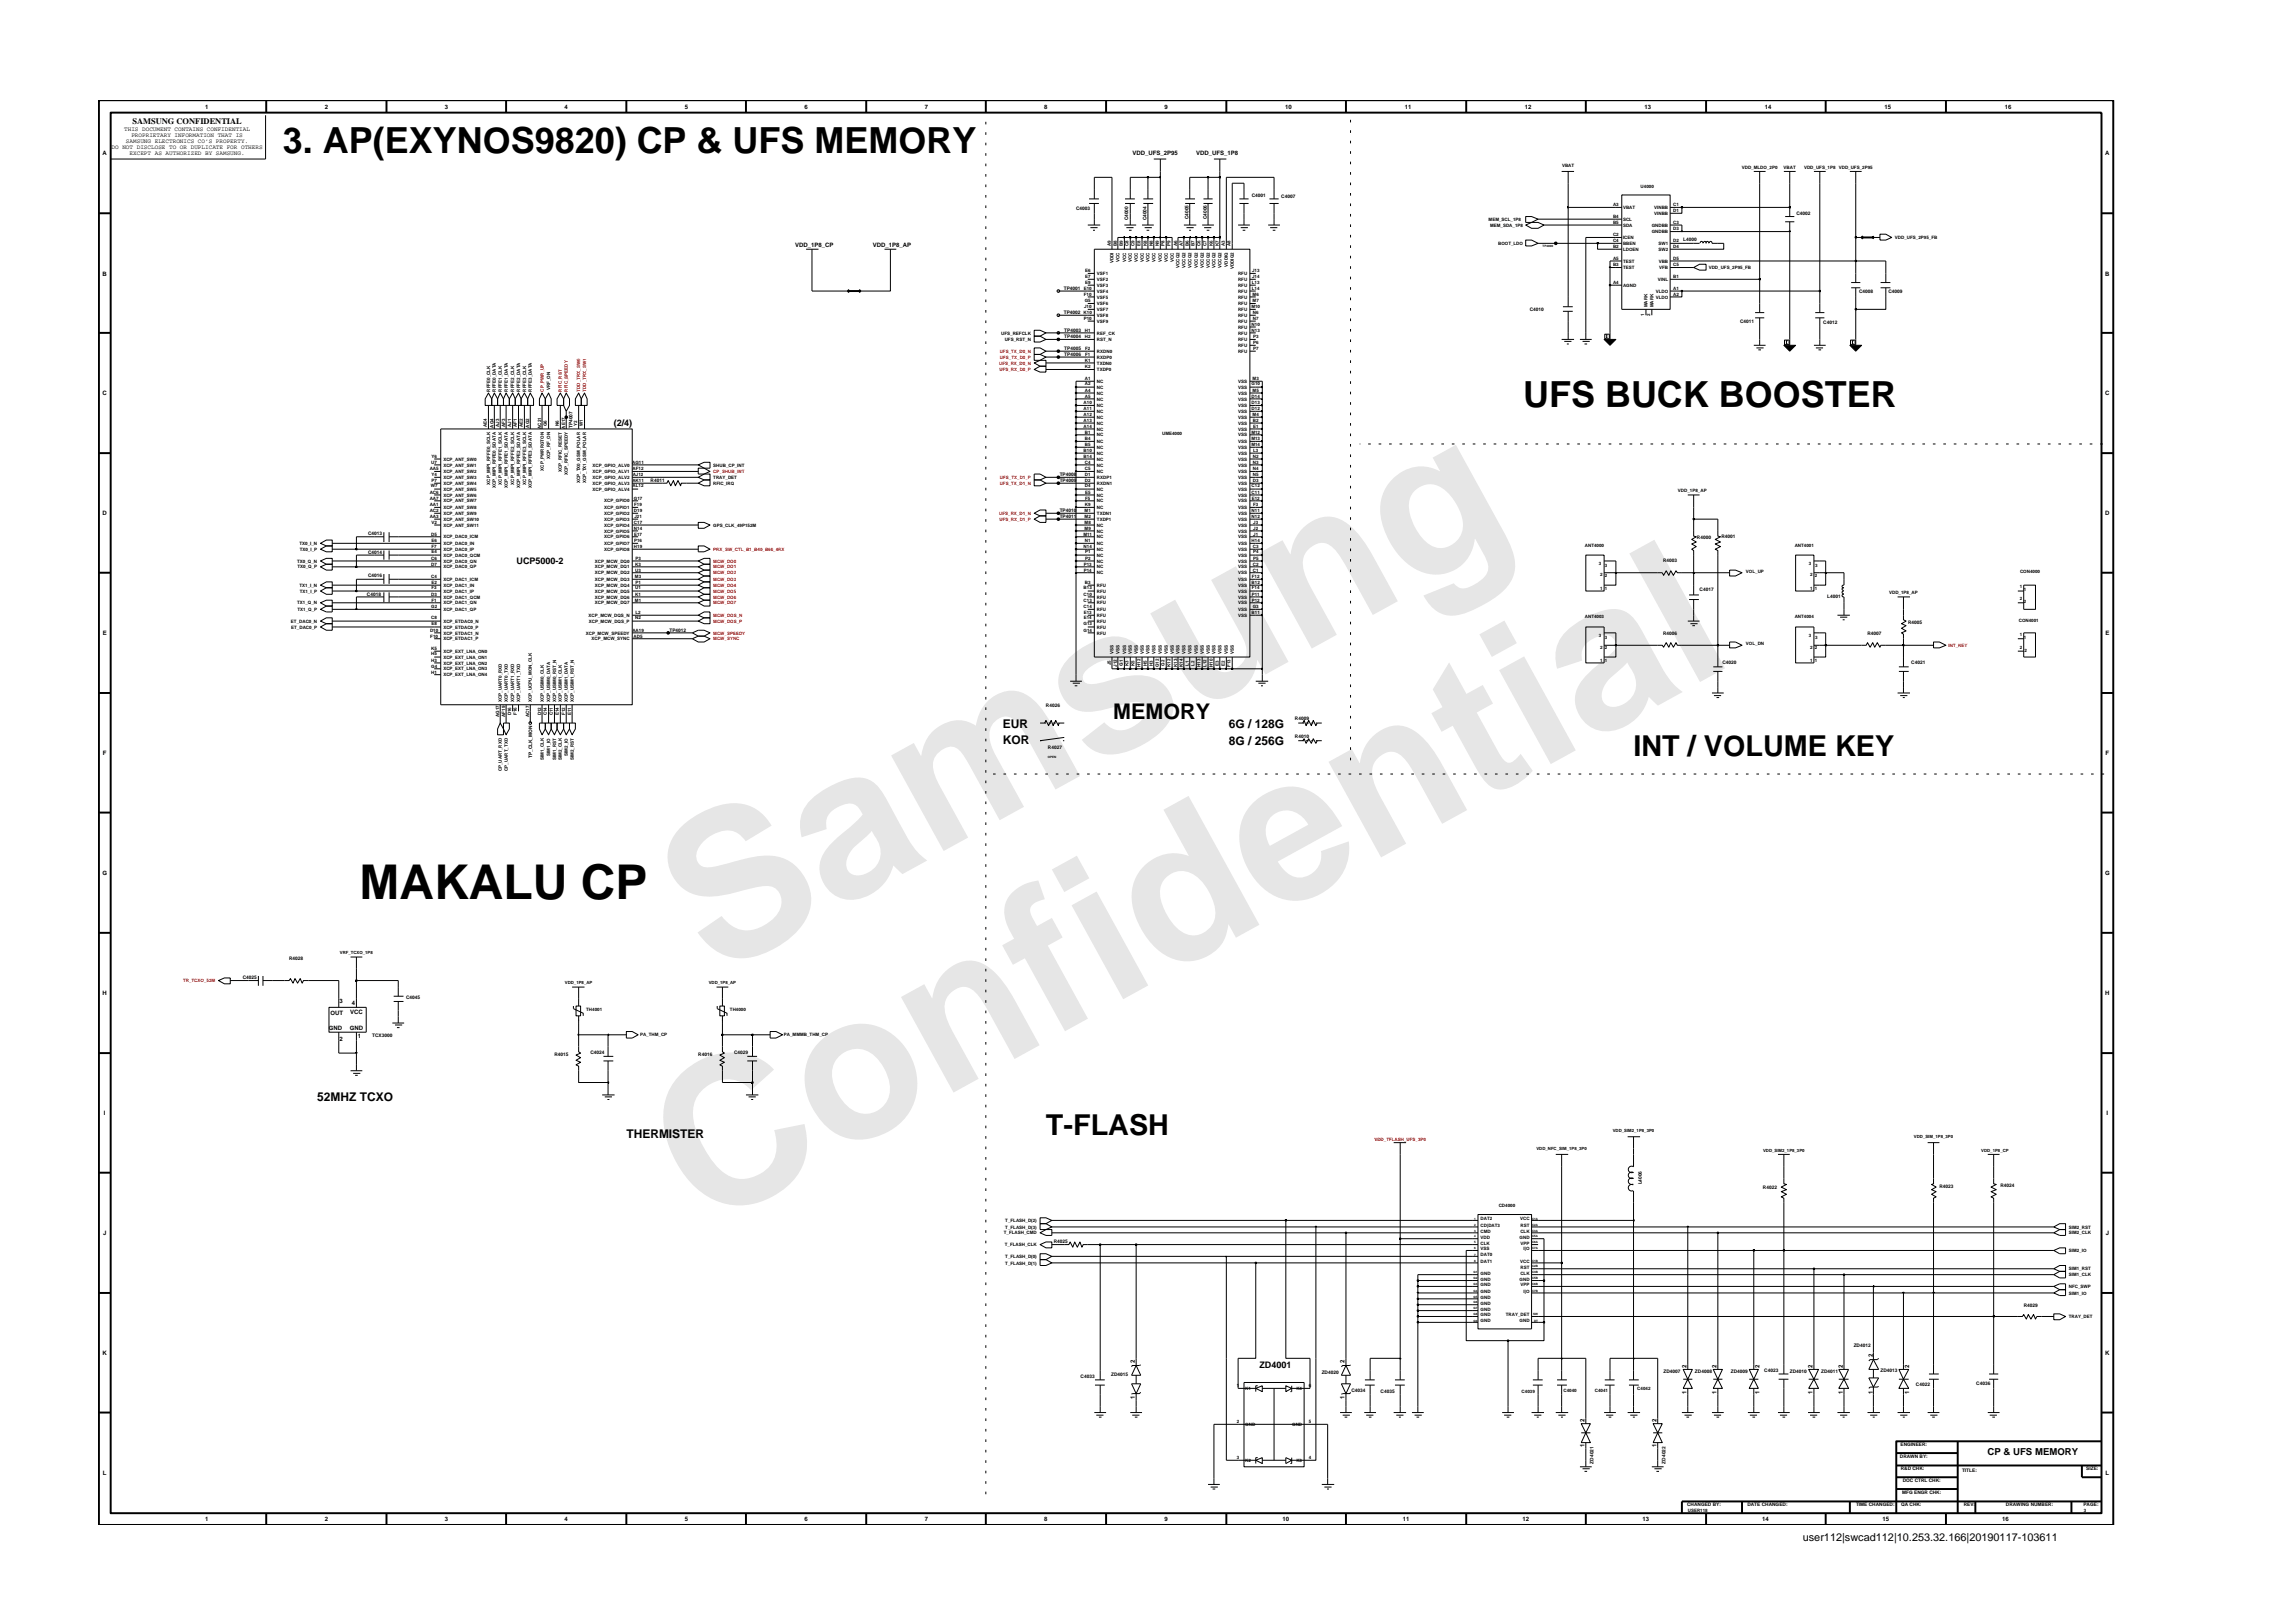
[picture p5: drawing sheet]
<svg xmlns="http://www.w3.org/2000/svg" width="297mm" height="210mm" viewBox="0 0 297 210" stroke-linecap="round" stroke-linejoin="round" font-family="sans-serif">
<defs><g id="words">
<g font-size="26.5" fill="#e6e6e6">
<text x="92.4" y="126.7" transform="rotate(-29 92.4 126.7)">Samsung</text>
<text x="91.1" y="159.4" transform="rotate(-29 91.1 159.4)">Confidential</text>
</g>
<text font-size="6.2" x="46.6" y="116.5">MAKALU CP</text>
<g font-size="4.7">
<text x="36.6" y="19.8">3. AP(EXYNOS9820) CP &amp; UFS MEMORY</text>
<text x="197.3" y="52.7">UFS BUCK BOOSTER</text>
</g>
<g font-size="3.7">
<text x="211.6" y="97.9">INT / VOLUME KEY</text>
<text x="135.5" y="147.1">T-FLASH</text>
</g>
<text font-size="2.8" x="144.2" y="93.2">MEMORY</text>
<g font-size="1.6">
<text x="129.9" y="94.3">EUR</text>
<text x="159.2" y="94.3">6G / 128G</text>
<text x="129.9" y="96.4">KOR</text>
<text x="159.2" y="96.5">8G / 256G</text>
<text x="41.1" y="142.6">52MHZ TCXO</text>
<text x="81.1" y="147.4">THERMISTER</text>
</g>
<text font-size="1.4" x="233.5" y="199.7">user112|swcad112|10.253.32.166|20190117-103611</text>
<g font-size="1.2">
<text x="79.5" y="55.2">(2/4)</text>
<text x="66.9" y="73.1">UCP5000-2</text>
<text x="163.1" y="177.2">ZD4001</text>
<text x="257.5" y="188.5">CP &amp; UFS MEMORY</text>
</g>
<text font-size="1.1" x="17.2" y="16.1">SAMSUNG CONFIDENTIAL</text>
<g font-size=".8">
<text x="16.1" y="17">THIS DOCUMENT CONTAINS CONFIDENTIAL</text>
<text x="17" y="17.8">PROPRIETARY INFORMATION THAT IS</text>
<text x="26.6" y="14.1">1</text>
<text x="42.1" y="14.1">2</text>
<text x="57.6" y="14.1">3</text>
<text x="73.1" y="14.1">4</text>
<text x="88.7" y="14.1">5</text>
<text x="104.2" y="14.1">6</text>
<text x="119.8" y="14.1">7</text>
<text x="135.3" y="14.1">8</text>
<text x="150.9" y="14.1">9</text>
<text x="166.5" y="14.1">10</text>
<text x="182" y="14.1">11</text>
<text x="197.5" y="14.1">12</text>
<text x="213" y="14.1">13</text>
<text x="228.6" y="14.1">14</text>
<text x="244.1" y="14.1">15</text>
<text x="259.7" y="14.1">16</text>
<text x="13.3" y="20.1">A</text>
<text x="14.5" y="19.3">DO NOT DISCLOSE TO OR DUPLICATE FOR OTHERS</text>
<text x="16.3" y="18.5">SAMSUNG ELECTRONICS CO’S PROPERTY.</text>
<text x="16.8" y="20.1">EXCEPT AS AUTHORIZED BY SAMSUNG.</text>
<text x="146.7" y="20.1">VDD_UFS_2P95</text>
<text x="154.9" y="20.1">VDD_UFS_1P8</text>
<text x="272.7" y="20.1">A</text>
<text x="13.3" y="35.7">B</text>
<text x="103" y="32">VDD_1P8_CP</text>
<text x="113.1" y="32">VDD_1P8_AP</text>
<text x="272.7" y="35.7">B</text>
<text x="13.3" y="51.2">C</text>
<text x="272.7" y="51.2">C</text>
<text x="13.3" y="66.8">D</text>
<text x="272.7" y="66.8">D</text>
<text x="13.3" y="82.3">E</text>
<text x="272.7" y="82.3">E</text>
<text x="13.3" y="97.8">F</text>
<text x="272.8" y="97.8">F</text>
<text x="13.3" y="113.3">G</text>
<text x="272.7" y="113.3">G</text>
<text x="13.3" y="128.9">H</text>
<text x="42.8" y="131.5">OUT</text>
<text x="44" y="130">3</text>
<text x="45.4" y="131.3">VCC</text>
<text x="45.6" y="130.1">4</text>
<text x="272.7" y="128.9">H</text>
<text x="42.6" y="133.5">GND</text>
<text x="44" y="134.8">2</text>
<text x="45.3" y="133.5">GND</text>
<text x="46.3" y="134.5">1</text>
<text x="13.5" y="144.4">I</text>
<text x="272.9" y="144.4">I</text>
<text x="13.4" y="160">J</text>
<text x="272.8" y="160">J</text>
<text x="13.3" y="175.5">K</text>
<text x="147" y="176.6" transform="rotate(-90 147 176.6)">2</text>
<text x="174.2" y="176.6" transform="rotate(-90 174.2 176.6)">2</text>
<text x="218.5" y="177.2" transform="rotate(-90 218.5 177.2)">2</text>
<text x="222.4" y="177.2" transform="rotate(-90 222.4 177.2)">2</text>
<text x="227.9" y="177.2" transform="rotate(-90 227.9 177.2)">2</text>
<text x="234.8" y="177.2" transform="rotate(-90 234.8 177.2)">2</text>
<text x="238.7" y="177.2" transform="rotate(-90 238.7 177.2)">2</text>
<text x="242.6" y="175.8" transform="rotate(-90 242.6 175.8)">2</text>
<text x="247.3" y="177.2" transform="rotate(-90 247.3 177.2)">2</text>
<text x="272.7" y="175.5">K</text>
<text x="147" y="181.3" transform="rotate(-90 147 181.3)">1</text>
<text x="174.2" y="181.3" transform="rotate(-90 174.2 181.3)">1</text>
<text x="205.3" y="184.2" transform="rotate(-90 205.3 184.2)">2</text>
<text x="214.6" y="184.2" transform="rotate(-90 214.6 184.2)">2</text>
<text x="218.5" y="180.5" transform="rotate(-90 218.5 180.5)">1</text>
<text x="222.4" y="180.5" transform="rotate(-90 222.4 180.5)">1</text>
<text x="227.9" y="180.5" transform="rotate(-90 227.9 180.5)">1</text>
<text x="234.8" y="180.5" transform="rotate(-90 234.8 180.5)">1</text>
<text x="238.7" y="180.5" transform="rotate(-90 238.7 180.5)">1</text>
<text x="242.6" y="180.5" transform="rotate(-90 242.6 180.5)">1</text>
<text x="247.3" y="180.5" transform="rotate(-90 247.3 180.5)">1</text>
<text x="13.3" y="191.1">L</text>
<text x="205.3" y="187.5" transform="rotate(-90 205.3 187.5)">1</text>
<text x="214.6" y="187.5" transform="rotate(-90 214.6 187.5)">1</text>
<text x="272.8" y="191.1">L</text>
<text x="26.6" y="197.1">1</text>
<text x="42.1" y="197.1">2</text>
<text x="57.6" y="197.1">3</text>
<text x="73.1" y="197.1">4</text>
<text x="88.7" y="197.1">5</text>
<text x="104.2" y="197.1">6</text>
<text x="119.8" y="197.1">7</text>
<text x="135.3" y="197.1">8</text>
<text x="150.9" y="197.1">9</text>
<text x="166.1" y="197.1">10</text>
<text x="181.7" y="197.1">11</text>
<text x="197.2" y="197.1">12</text>
<text x="212.8" y="197.1">13</text>
<text x="228.3" y="197.1">14</text>
<text x="243.9" y="197.1">15</text>
<text x="259.4" y="197.1">16</text>
</g>
<g font-size=".6">
<text x="202.4" y="21.7">VBAT</text>
<text x="225.6" y="21.8">VDD_MLDO_2P0</text>
<text x="231.1" y="21.8">VBAT</text>
<text x="233.7" y="21.8">VDD_UFS_1P8</text>
<text x="238.2" y="21.8">VDD_UFS_2P95</text>
<text x="139.4" y="27.2">C4003</text>
<text x="146.2" y="28.6" transform="rotate(-90 146.2 28.6)">C4000</text>
<text x="148.5" y="28.6" transform="rotate(-90 148.5 28.6)">C4004</text>
<text x="154" y="28.4" transform="rotate(-90 154 28.4)">C4005</text>
<text x="156.3" y="28.4" transform="rotate(-90 156.3 28.4)">C4006</text>
<text x="162.2" y="25.5">C4001</text>
<text x="166" y="25.7">C4007</text>
<text x="192.8" y="28.6">MEM_SCL_1P8</text>
<text x="193" y="29.4">MEM_SDA_1P8</text>
<text x="209" y="28.3">B4</text>
<text x="209" y="29">B5</text>
<text x="209" y="26.7">A3</text>
<text x="210.3" y="28.6">SCL</text>
<text x="210.3" y="29.4">SDA</text>
<text x="210.3" y="27.1">VBAT</text>
<text x="212.5" y="24.4">U4000</text>
<text x="214" y="29.4">GNDBB</text>
<text x="214.3" y="27.8">VINBB</text>
<text x="214.3" y="27.1">VINBB</text>
<text x="216.7" y="27.4">D1</text>
<text x="216.7" y="29.8">D3</text>
<text x="216.7" y="26.7">C1</text>
<text x="216.7" y="29">C3</text>
<text x="232.7" y="27.9">C4002</text>
<text x="140.6" y="35.2">E6</text>
<text x="140.6" y="36">E7</text>
<text x="142.1" y="35.6">VSF1</text>
<text x="143.9" y="31.9" transform="rotate(-90 143.9 31.9)">A9</text>
<text x="144.3" y="34.1" transform="rotate(-90 144.3 34.1)">VDDI</text>
<text x="144.7" y="31.9" transform="rotate(-90 144.7 31.9)">B8</text>
<text x="145" y="33.9" transform="rotate(-90 145 33.9)">VCC</text>
<text x="145.4" y="31.9" transform="rotate(-90 145.4 31.9)">B9</text>
<text x="145.9" y="33.9" transform="rotate(-90 145.9 33.9)">VCC</text>
<text x="146.2" y="31.9" transform="rotate(-90 146.2 31.9)">C8</text>
<text x="146.6" y="33.9" transform="rotate(-90 146.6 33.9)">VCC</text>
<text x="147" y="31.9" transform="rotate(-90 147 31.9)">C9</text>
<text x="147.4" y="33.9" transform="rotate(-90 147.4 33.9)">VCC</text>
<text x="147.7" y="31.9" transform="rotate(-90 147.7 31.9)">E8</text>
<text x="148.2" y="33.9" transform="rotate(-90 148.2 33.9)">VCC</text>
<text x="148.6" y="31.9" transform="rotate(-90 148.6 31.9)">K8</text>
<text x="148.9" y="33.9" transform="rotate(-90 148.9 33.9)">VCC</text>
<text x="149.3" y="31.9" transform="rotate(-90 149.3 31.9)">N8</text>
<text x="149.7" y="33.9" transform="rotate(-90 149.7 33.9)">VCC</text>
<text x="150.1" y="31.9" transform="rotate(-90 150.1 31.9)">N9</text>
<text x="150.5" y="33.9" transform="rotate(-90 150.5 33.9)">VCC</text>
<text x="150.9" y="31.9" transform="rotate(-90 150.9 31.9)">P8</text>
<text x="151.3" y="33.9" transform="rotate(-90 151.3 33.9)">VCC</text>
<text x="151.6" y="31.9" transform="rotate(-90 151.6 31.9)">P9</text>
<text x="152" y="33.9" transform="rotate(-90 152 33.9)">VCC</text>
<text x="152.5" y="31.9" transform="rotate(-90 152.5 31.9)">A6</text>
<text x="152.8" y="34.7" transform="rotate(-90 152.8 34.7)">VCCQ2</text>
<text x="153.2" y="31.9" transform="rotate(-90 153.2 31.9)">A7</text>
<text x="153.6" y="34.7" transform="rotate(-90 153.6 34.7)">VCCQ2</text>
<text x="154" y="31.9" transform="rotate(-90 154 31.9)">B6</text>
<text x="154.3" y="34.7" transform="rotate(-90 154.3 34.7)">VCCQ2</text>
<text x="154.8" y="31.9" transform="rotate(-90 154.8 31.9)">B7</text>
<text x="155.2" y="34.7" transform="rotate(-90 155.2 34.7)">VCCQ2</text>
<text x="155.5" y="31.9" transform="rotate(-90 155.5 31.9)">C6</text>
<text x="155.9" y="34.7" transform="rotate(-90 155.9 34.7)">VCCQ2</text>
<text x="156.3" y="31.9" transform="rotate(-90 156.3 31.9)">C7</text>
<text x="156.7" y="34.7" transform="rotate(-90 156.7 34.7)">VCCQ2</text>
<text x="157.1" y="31.9" transform="rotate(-90 157.1 31.9)">K6</text>
<text x="157.5" y="34.7" transform="rotate(-90 157.5 34.7)">VCCQ2</text>
<text x="157.9" y="31.9" transform="rotate(-90 157.9 31.9)">K7</text>
<text x="158.2" y="34.7" transform="rotate(-90 158.2 34.7)">VCCQ2</text>
<text x="158.7" y="31.9" transform="rotate(-90 158.7 31.9)">A3</text>
<text x="159.1" y="34.6" transform="rotate(-90 159.1 34.6)">VDDIQ</text>
<text x="159.4" y="31.9" transform="rotate(-90 159.4 31.9)">A8</text>
<text x="159.8" y="34.9" transform="rotate(-90 159.8 34.9)">VDDIQ2</text>
<text x="160.4" y="35.6">RFU</text>
<text x="162.2" y="35.2">J13</text>
<text x="162.2" y="36">J14</text>
<text x="194.1" y="31.7">BOOT_LDO</text>
<text x="209" y="34.4">B3</text>
<text x="209" y="30.6">C2</text>
<text x="209" y="31.3">C4</text>
<text x="209" y="32.1">B2</text>
<text x="209" y="33.7">A5</text>
<text x="210.3" y="34.9">TEST</text>
<text x="210.3" y="31">ICEN</text>
<text x="210.3" y="31.7">BBEN</text>
<text x="210.3" y="32.5">LDOEN</text>
<text x="210.3" y="34">TEST</text>
<text x="214" y="30.2">GNDBB</text>
<text x="214.8" y="31.7">SW1</text>
<text x="214.8" y="32.5">SW2</text>
<text x="214.9" y="34">VBB</text>
<text x="214.9" y="34.9">VFB</text>
<text x="216.7" y="31.3">D2</text>
<text x="216.7" y="32.1">D4</text>
<text x="216.7" y="33.7">D5</text>
<text x="216.7" y="34.4">C5</text>
<text x="216.7" y="36">B1</text>
<text x="218.1" y="31.2">L4000</text>
<text x="221.3" y="34.9">VDD_UFS_2P95_FB</text>
<text x="245.5" y="31">VDD_UFS_2P95_FB</text>
<text x="137.8" y="37.6">TP4001</text>
<text x="137.8" y="40.6">TP4002 K10</text>
<text x="140.4" y="41.5">P10</text>
<text x="140.4" y="37.6">E10</text>
<text x="140.4" y="38.3">F10</text>
<text x="140.4" y="39.9">J10</text>
<text x="140.5" y="39.1">G5</text>
<text x="140.6" y="36.8">E9</text>
<text x="142.1" y="41.8">VSF9</text>
<text x="142.1" y="36.4">VSF2</text>
<text x="142.1" y="37.2">VSF3</text>
<text x="142.1" y="37.9">VSF4</text>
<text x="142.1" y="40.3">VSF7</text>
<text x="142.1" y="39.5">VSF6</text>
<text x="142.1" y="38.7">VSF5</text>
<text x="142.1" y="41">VSF8</text>
<text x="160.4" y="38.7">RFU</text>
<text x="160.4" y="39.5">RFU</text>
<text x="160.4" y="36.4">RFU</text>
<text x="160.4" y="37.2">RFU</text>
<text x="160.4" y="37.9">RFU</text>
<text x="160.4" y="41.1">RFU</text>
<text x="160.4" y="41.8">RFU</text>
<text x="160.4" y="40.3">RFU</text>
<text x="162.1" y="39.9">M10</text>
<text x="162.2" y="36.8">L13</text>
<text x="162.2" y="37.6">L14</text>
<text x="162.3" y="38.3">M6</text>
<text x="162.3" y="39.1">M7</text>
<text x="162.3" y="40.6">N6</text>
<text x="162.3" y="41.5">N7</text>
<text x="198.2" y="40.3">C4010</text>
<text x="209" y="36.8">A4</text>
<text x="210.3" y="37.2">AGND</text>
<text x="213" y="41" transform="rotate(-90 213 41)">1</text>
<text x="213.4" y="39.8" transform="rotate(-90 213.4 39.8)">MARK</text>
<text x="213.8" y="41" transform="rotate(-90 213.8 41)">2</text>
<text x="214.2" y="39.8" transform="rotate(-90 214.2 39.8)">MARK</text>
<text x="214.5" y="37.9">VLDO</text>
<text x="214.5" y="38.7">VLDO</text>
<text x="214.8" y="36.4">VINL</text>
<text x="216.7" y="37.6">A1</text>
<text x="216.7" y="38.3">A2</text>
<text x="225.4" y="41.9">C4011</text>
<text x="240.8" y="38">C4008</text>
<text x="244.6" y="38">C4009</text>
<text x="129.7" y="43.3">UFS_REFCLK</text>
<text x="130.1" y="44.2">UFS_RST_N</text>
<text x="137.9" y="45.3">TP4005</text>
<text x="137.9" y="43.8">TP4004</text>
<text x="137.9" y="43">TP4003</text>
<text x="137.9" y="46.1">TP4006</text>
<text x="140.5" y="43.8">H2</text>
<text x="140.5" y="47.7">K2</text>
<text x="140.5" y="43">H1</text>
<text x="140.5" y="46.9">K1</text>
<text x="140.6" y="46.1">F1</text>
<text x="140.6" y="45.3">F2</text>
<text x="142.1" y="44.2">RST_N</text>
<text x="142.1" y="43.3">REF_CK</text>
<text x="142.1" y="46.5">RXDP0</text>
<text x="142.1" y="45.7">RXDN0</text>
<text x="142.1" y="47.2">TXDN0</text>
<text x="160.4" y="42.6">RFU</text>
<text x="160.4" y="43.3">RFU</text>
<text x="160.4" y="44.9">RFU</text>
<text x="160.4" y="45.7">RFU</text>
<text x="160.4" y="44.2">RFU</text>
<text x="162.1" y="42.2">N10</text>
<text x="162.1" y="43">N13</text>
<text x="162.3" y="44.5">P6</text>
<text x="162.3" y="45.3">P7</text>
<text x="162.3" y="43.8">P3</text>
<text x="236.2" y="42">C4012</text>
<text x="63.5" y="50.7" transform="rotate(-90 63.5 50.7)">RFFE0_CLK</text>
<text x="64.2" y="50.7" transform="rotate(-90 64.2 50.7)">RFFE0_DATA</text>
<text x="65" y="50.7" transform="rotate(-90 65 50.7)">RFFE1_CLK</text>
<text x="65.8" y="50.7" transform="rotate(-90 65.8 50.7)">RFFE1_DATA</text>
<text x="66.6" y="50.7" transform="rotate(-90 66.6 50.7)">RFFE2_CLK</text>
<text x="67.4" y="50.7" transform="rotate(-90 67.4 50.7)">RFFE2_DATA</text>
<text x="68.1" y="50.7" transform="rotate(-90 68.1 50.7)">RFFE3_CLK</text>
<text x="68.9" y="50.7" transform="rotate(-90 68.9 50.7)">RFFE3_DATA</text>
<text x="71.3" y="50.6" transform="rotate(-90 71.3 50.6)">VRF_ON</text>
<text x="140.4" y="52.3">A10</text>
<text x="140.4" y="53.1">A11</text>
<text x="140.4" y="53.8">A12</text>
<text x="140.5" y="50.8">A4</text>
<text x="140.5" y="51.5">A5</text>
<text x="140.5" y="49.9">A2</text>
<text x="140.5" y="49.2">A1</text>
<text x="142.1" y="48.1">TXDP0</text>
<text x="142.1" y="51.1">NC</text>
<text x="142.1" y="51.9">NC</text>
<text x="142.1" y="49.6">NC</text>
<text x="142.1" y="52.7">NC</text>
<text x="142.1" y="53.5">NC</text>
<text x="142.1" y="50.4">NC</text>
<text x="160.4" y="49.6">VSS</text>
<text x="160.4" y="51.1">VSS</text>
<text x="160.4" y="51.9">VSS</text>
<text x="160.4" y="50.4">VSS</text>
<text x="160.4" y="53.5">VSS</text>
<text x="160.4" y="52.7">VSS</text>
<text x="162.1" y="49.9">G10</text>
<text x="162.1" y="51.5">D14</text>
<text x="162.1" y="53.1">D12</text>
<text x="162.1" y="52.3">D13</text>
<text x="162.3" y="49.2">M3</text>
<text x="162.3" y="53.8">M4</text>
<text x="162.3" y="50.8">M5</text>
<text x="55.9" y="59.3">Y6</text>
<text x="57.4" y="59.7">XCP_ANT_SW0</text>
<text x="63.1" y="55.4" transform="rotate(-90 63.1 55.4)">AE4</text>
<text x="63.9" y="55.4" transform="rotate(-90 63.9 55.4)">AG4</text>
<text x="64.7" y="55.3" transform="rotate(-90 64.7 55.3)">AJ3</text>
<text x="65.4" y="55.4" transform="rotate(-90 65.4 55.4)">AF3</text>
<text x="66.2" y="55.3" transform="rotate(-90 66.2 55.3)">AJ1</text>
<text x="67" y="55.4" transform="rotate(-90 67 55.4)">AF1</text>
<text x="67.7" y="55.4" transform="rotate(-90 67.7 55.4)">AE2</text>
<text x="68.6" y="55.4" transform="rotate(-90 68.6 55.4)">AG2</text>
<text x="70.1" y="55.6" transform="rotate(-90 70.1 55.6)">AC21</text>
<text x="70.9" y="55.2" transform="rotate(-90 70.9 55.2)">G6</text>
<text x="71.3" y="59.5" transform="rotate(-90 71.3 59.5)">XCP_RF_ON</text>
<text x="72.4" y="55.2" transform="rotate(-90 72.4 55.2)">N6</text>
<text x="73.2" y="55.5" transform="rotate(-90 73.2 55.5)">AE17</text>
<text x="74.2" y="55.5" transform="rotate(-90 74.2 55.5)">TP4007</text>
<text x="74.7" y="55.2" transform="rotate(-90 74.7 55.2)">Y2</text>
<text x="75.5" y="55.2" transform="rotate(-90 75.5 55.2)">W1</text>
<text x="140.4" y="58.5">B10</text>
<text x="140.4" y="59.3">B14</text>
<text x="140.4" y="55.4">A14</text>
<text x="140.4" y="54.7">A13</text>
<text x="140.5" y="56.2">B1</text>
<text x="140.5" y="57">B4</text>
<text x="140.5" y="57.7">B5</text>
<text x="142.1" y="56.5">NC</text>
<text x="142.1" y="58.9">NC</text>
<text x="142.1" y="59.7">NC</text>
<text x="142.1" y="54.3">NC</text>
<text x="142.1" y="55">NC</text>
<text x="142.1" y="55.8">NC</text>
<text x="142.1" y="57.4">NC</text>
<text x="142.1" y="58.2">NC</text>
<text x="150.5" y="56.4">UME4000</text>
<text x="160.4" y="59.7">VSS</text>
<text x="160.4" y="54.3">VSS</text>
<text x="160.4" y="55.8">VSS</text>
<text x="160.4" y="55">VSS</text>
<text x="160.4" y="58.9">VSS</text>
<text x="160.4" y="56.5">VSS</text>
<text x="160.4" y="57.4">VSS</text>
<text x="160.4" y="58.2">VSS</text>
<text x="162.1" y="56.2">M12</text>
<text x="162.1" y="57">M13</text>
<text x="162.1" y="57.7">M14</text>
<text x="162.3" y="59.3">N2</text>
<text x="162.3" y="54.7">B2</text>
<text x="162.3" y="55.4">E1</text>
<text x="162.3" y="58.5">L3</text>
<text x="55.7" y="64">AC6</text>
<text x="55.7" y="65.5">AA1</text>
<text x="55.7" y="60.9">AA5</text>
<text x="55.7" y="64.8">AA7</text>
<text x="55.8" y="63.1">W7</text>
<text x="55.9" y="60.1">U7</text>
<text x="55.9" y="61.6">Y4</text>
<text x="55.9" y="62.4">P7</text>
<text x="57.4" y="62">XCP_ANT_SW3</text>
<text x="57.4" y="64.3">XCP_ANT_SW6</text>
<text x="57.4" y="65.9">XCP_ANT_SW8</text>
<text x="57.4" y="61.3">XCP_ANT_SW2</text>
<text x="57.4" y="65.1">XCP_ANT_SW7</text>
<text x="57.4" y="60.4">XCP_ANT_SW1</text>
<text x="57.4" y="63.6">XCP_ANT_SW5</text>
<text x="57.4" y="62.8">XCP_ANT_SW4</text>
<text x="63.5" y="62.8" transform="rotate(-90 63.5 62.8)">XCP_MIPI_RFFE0_SCLK</text>
<text x="64.2" y="63.2" transform="rotate(-90 64.2 63.2)">XCP_MIPI_RFFE0_SDATA</text>
<text x="65" y="62.8" transform="rotate(-90 65 62.8)">XCP_MIPI_RFFE1_SCLK</text>
<text x="65.8" y="63.2" transform="rotate(-90 65.8 63.2)">XCP_MIPI_RFFE1_SDATA</text>
<text x="66.6" y="62.8" transform="rotate(-90 66.6 62.8)">XCP_MIPI_RFFE2_SCLK</text>
<text x="67.4" y="63.2" transform="rotate(-90 67.4 63.2)">XCP_MIPI_RFFE2_SDATA</text>
<text x="68.1" y="62.8" transform="rotate(-90 68.1 62.8)">XCP_MIPI_RFFE3_SCLK</text>
<text x="68.9" y="63.2" transform="rotate(-90 68.9 63.2)">XCP_MIPI_RFFE3_SDATA</text>
<text x="70.4" y="61" transform="rotate(-90 70.4 61)">XCP_PWRRGTON</text>
<text x="72.8" y="61.1" transform="rotate(-90 72.8 61.1)">XCP_RFIC_RESET</text>
<text x="73.6" y="61.6" transform="rotate(-90 73.6 61.6)">XCP_RFIC_SPEEDY</text>
<text x="75.2" y="62.6" transform="rotate(-90 75.2 62.6)">XCP_TX0_GSM_POLAR</text>
<text x="75.9" y="62.6" transform="rotate(-90 75.9 62.6)">XCP_TX1_GSM_POLAR</text>
<text x="76.8" y="62">XCP_GPIO_ALV2</text>
<text x="76.8" y="62.8">XCP_GPIO_ALV3</text>
<text x="76.8" y="63.6">XCP_GPIO_ALV4</text>
<text x="76.8" y="60.4">XCP_GPIO_ALV0</text>
<text x="76.8" y="61.3">XCP_GPIO_ALV1</text>
<text x="78.3" y="65.9">XCP_GPIO1</text>
<text x="78.3" y="65.1">XCP_GPIO0</text>
<text x="81.9" y="60.1">AG11</text>
<text x="81.9" y="62.4">AK11</text>
<text x="82" y="63.1">AL12</text>
<text x="82" y="60.9">AF12</text>
<text x="82" y="61.6">AJ12</text>
<text x="82.1" y="64.8">G17</text>
<text x="82.2" y="65.5">F19</text>
<text x="84.3" y="62.4">R4011</text>
<text x="92.4" y="62.8">RFIC_IRQ</text>
<text x="92.4" y="60.4">SHUB_CP_INT</text>
<text x="92.4" y="62">TRAY_DET</text>
<text x="137.3" y="62.4">TP4009</text>
<text x="137.3" y="61.6">TP4008</text>
<text x="140.5" y="62.4">D2</text>
<text x="140.5" y="63.1">D4</text>
<text x="140.5" y="60.9">C5</text>
<text x="140.5" y="65.5">K9</text>
<text x="140.5" y="61.6">D1</text>
<text x="140.5" y="60.1">C4</text>
<text x="140.6" y="64">E5</text>
<text x="140.6" y="64.8">F5</text>
<text x="142.1" y="64.3">NC</text>
<text x="142.1" y="62.8">RXDN1</text>
<text x="142.1" y="63.6">NC</text>
<text x="142.1" y="61.3">NC</text>
<text x="142.1" y="65.9">NC</text>
<text x="142.1" y="62">RXDP1</text>
<text x="142.1" y="65.1">NC</text>
<text x="142.1" y="60.4">NC</text>
<text x="160.4" y="60.4">VSS</text>
<text x="160.4" y="62.8">VSS</text>
<text x="160.4" y="65.1">VSS</text>
<text x="160.4" y="65.9">VSS</text>
<text x="160.4" y="64.3">VSS</text>
<text x="160.4" y="63.6">VSS</text>
<text x="160.4" y="61.3">VSS</text>
<text x="160.4" y="62">VSS</text>
<text x="162.1" y="64">C11</text>
<text x="162.1" y="63.1">C12</text>
<text x="162.2" y="64.8">E12</text>
<text x="162.3" y="60.1">N3</text>
<text x="162.3" y="62.4">D3</text>
<text x="162.3" y="60.9">N4</text>
<text x="162.3" y="61.6">N5</text>
<text x="162.3" y="65.5">F3</text>
<text x="217.4" y="63.7">VDD_1P8_AP</text>
<text x="38.8" y="70.6">TX0_I_N</text>
<text x="38.8" y="71.4">TX0_I_P</text>
<text x="47.7" y="69.4">C4013</text>
<text x="47.7" y="71.7">C4014</text>
<text x="55.7" y="66.3">AC2</text>
<text x="55.7" y="67">AA3</text>
<text x="55.9" y="69.4">D5</text>
<text x="55.9" y="67.9">V2</text>
<text x="55.9" y="71.7">E4</text>
<text x="55.9" y="70.2">E6</text>
<text x="55.9" y="70.9">F7</text>
<text x="57.4" y="66.7">XCP_ANT_SW9</text>
<text x="57.4" y="67.5">XCP_ANT_SW10</text>
<text x="57.4" y="68.2">XCP_ANT_SW11</text>
<text x="57.4" y="71.4">XCP_DAC0_IP</text>
<text x="57.4" y="69.8">XCP_DAC0_ICM</text>
<text x="57.4" y="70.6">XCP_DAC0_IN</text>
<text x="78.3" y="66.7">XCP_GPIO2</text>
<text x="78.3" y="68.2">XCP_GPIO4</text>
<text x="78.3" y="71.4">XCP_GPIO8</text>
<text x="78.3" y="67.5">XCP_GPIO3</text>
<text x="78.3" y="69">XCP_GPIO5</text>
<text x="78.3" y="70.6">XCP_GPIO7</text>
<text x="78.3" y="69.8">XCP_GPIO6</text>
<text x="82.1" y="66.3">D19</text>
<text x="82.1" y="67.9">C17</text>
<text x="82.1" y="70.9">H19</text>
<text x="82.1" y="68.7">N14</text>
<text x="82.1" y="70.2">P16</text>
<text x="82.1" y="69.4">E17</text>
<text x="82.2" y="67">J21</text>
<text x="92.4" y="68.2">GPS_CLK_49P152M</text>
<text x="137.3" y="67.1">TP4011</text>
<text x="137.3" y="66.3">TP4010</text>
<text x="140.3" y="69.4">M11</text>
<text x="140.4" y="70.9">N14</text>
<text x="140.5" y="67">M2</text>
<text x="140.5" y="67.9">M8</text>
<text x="140.5" y="68.7">M9</text>
<text x="140.5" y="66.3">M1</text>
<text x="140.5" y="70.2">N1</text>
<text x="140.6" y="71.7">P1</text>
<text x="142.1" y="71.4">NC</text>
<text x="142.1" y="67.5">TXDP1</text>
<text x="142.1" y="68.2">NC</text>
<text x="142.1" y="69">NC</text>
<text x="142.1" y="70.6">NC</text>
<text x="142.1" y="66.7">TXDN1</text>
<text x="142.1" y="69.8">NC</text>
<text x="160.4" y="66.7">VSS</text>
<text x="160.4" y="67.5">VSS</text>
<text x="160.4" y="69.8">VSS</text>
<text x="160.4" y="69">VSS</text>
<text x="160.4" y="68.2">VSS</text>
<text x="160.4" y="70.6">VSS</text>
<text x="160.4" y="71.4">VSS</text>
<text x="162.1" y="66.3">N11</text>
<text x="162.1" y="67">N12</text>
<text x="162.1" y="70.2">H14</text>
<text x="162.3" y="70.9">C3</text>
<text x="162.3" y="71.7">P4</text>
<text x="162.3" y="69.4">J1</text>
<text x="162.3" y="68.7">J2</text>
<text x="162.3" y="67.9">J3</text>
<text x="205.3" y="70.8">ANT4000</text>
<text x="219.8" y="69.9">R4000</text>
<text x="223" y="69.7">R4001</text>
<text x="232.5" y="70.8">ANT4001</text>
<text x="38.5" y="72.9">TX0_Q_N</text>
<text x="38.5" y="73.6">TX0_Q_P</text>
<text x="38.8" y="76">TX1_I_N</text>
<text x="38.8" y="76.8">TX1_I_P</text>
<text x="47.5" y="77.2">C4018</text>
<text x="47.7" y="74.8">C4016</text>
<text x="55.9" y="77.2">D3</text>
<text x="55.9" y="73.3">D7</text>
<text x="55.9" y="74.8">C4</text>
<text x="55.9" y="72.5">C6</text>
<text x="55.9" y="75.6">E2</text>
<text x="55.9" y="78">F1</text>
<text x="55.9" y="76.4">F3</text>
<text x="57.4" y="77.5">XCP_DAC1_QCM</text>
<text x="57.4" y="76.8">XCP_DAC1_IP</text>
<text x="57.4" y="73.6">XCP_DAC0_QP</text>
<text x="57.4" y="76">XCP_DAC1_IN</text>
<text x="57.4" y="72.1">XCP_DAC0_QCM</text>
<text x="57.4" y="75.3">XCP_DAC1_ICM</text>
<text x="57.4" y="72.9">XCP_DAC0_QN</text>
<text x="77.1" y="76">XCP_MCW_DQ4</text>
<text x="77.1" y="77.5">XCP_MCW_DQ6</text>
<text x="77.1" y="73.6">XCP_MCW_DQ1</text>
<text x="77.1" y="75.3">XCP_MCW_DQ3</text>
<text x="77.1" y="72.9">XCP_MCW_DQ0</text>
<text x="77.1" y="76.8">XCP_MCW_DQ5</text>
<text x="77.1" y="74.4">XCP_MCW_DQ2</text>
<text x="82.3" y="78">M1</text>
<text x="82.3" y="74.8">M3</text>
<text x="82.3" y="77.2">K1</text>
<text x="82.3" y="73.3">K3</text>
<text x="82.3" y="76.4">U1</text>
<text x="82.3" y="74.1">U3</text>
<text x="82.3" y="75.6">P1</text>
<text x="82.3" y="72.5">P3</text>
<text x="140.4" y="77.2">C10</text>
<text x="140.4" y="76.4">B13</text>
<text x="140.4" y="78">C13</text>
<text x="140.4" y="73.3">P13</text>
<text x="140.4" y="74.1">P14</text>
<text x="140.5" y="75.6">B3</text>
<text x="140.6" y="72.5">P2</text>
<text x="142.1" y="72.1">NC</text>
<text x="142.1" y="77.5">RFU</text>
<text x="142.1" y="76.8">RFU</text>
<text x="142.1" y="76">RFU</text>
<text x="142.1" y="73.6">NC</text>
<text x="142.1" y="74.4">NC</text>
<text x="142.1" y="72.9">NC</text>
<text x="160.4" y="74.4">VSS</text>
<text x="160.4" y="75.3">VSS</text>
<text x="160.4" y="76">VSS</text>
<text x="160.4" y="76.8">VSS</text>
<text x="160.4" y="73.6">VSS</text>
<text x="160.4" y="77.5">VSS</text>
<text x="160.4" y="72.1">VSS</text>
<text x="160.4" y="72.9">VSS</text>
<text x="162.1" y="75.6">B12</text>
<text x="162.2" y="77.2">P11</text>
<text x="162.2" y="78">P12</text>
<text x="162.2" y="74.8">F12</text>
<text x="162.2" y="76.4">F14</text>
<text x="162.3" y="74.1">C1</text>
<text x="162.3" y="73.3">C2</text>
<text x="162.3" y="72.5">P5</text>
<text x="207.1" y="73.2">3</text>
<text x="207.3" y="76.4">1</text>
<text x="207.3" y="74.6">2</text>
<text x="207.9" y="73.4">3</text>
<text x="207.9" y="76.4">1</text>
<text x="207.9" y="74.8">2</text>
<text x="215.5" y="72.8">R4003</text>
<text x="220.2" y="76.6">C4017</text>
<text x="226.2" y="74.2">VOL_UP</text>
<text x="234.3" y="73.2">3</text>
<text x="234.5" y="76.4">1 1</text>
<text x="234.5" y="74.6">2</text>
<text x="235.1" y="74.8">2</text>
<text x="235.1" y="73.4">3</text>
<text x="236.7" y="77.4">L4001</text>
<text x="244.7" y="76.9">VDD_1P8_AP</text>
<text x="261.7" y="76.2">1</text>
<text x="261.7" y="77.8">2</text>
<text x="261.7" y="74.2">CON4000</text>
<text x="262.2" y="76.6">1</text>
<text x="37.7" y="80.7">ET_DAC0_N</text>
<text x="37.7" y="81.4">ET_DAC0_P</text>
<text x="38.5" y="78.3">TX1_Q_N</text>
<text x="38.5" y="79.1">TX1_Q_P</text>
<text x="55.7" y="81.9">D10</text>
<text x="55.7" y="82.6">F10</text>
<text x="55.9" y="78.7">G2</text>
<text x="55.9" y="80.3">C8</text>
<text x="55.9" y="81">E8</text>
<text x="57.4" y="81.4">XCP_ETDAC0_P</text>
<text x="57.4" y="78.3">XCP_DAC1_QN</text>
<text x="57.4" y="83">XCP_ETDAC1_P</text>
<text x="57.4" y="79.1">XCP_DAC1_QP</text>
<text x="57.4" y="80.7">XCP_ETDAC0_N</text>
<text x="57.4" y="82.2">XCP_ETDAC1_N</text>
<text x="75.9" y="82.2">XCP_MCW_SPEEDY</text>
<text x="76.3" y="79.9">XCP_MCW_DQS_N</text>
<text x="76.3" y="80.7">XCP_MCW_DQS_P</text>
<text x="76.6" y="83">XCP_MCW_SYNC</text>
<text x="77.1" y="78.3">XCP_MCW_DQ7</text>
<text x="81.9" y="81.9">AA19</text>
<text x="82.1" y="82.6">AD5</text>
<text x="82.3" y="80.3">N2</text>
<text x="82.3" y="79.5">L2</text>
<text x="86.7" y="81.9">TP4012</text>
<text x="140.4" y="81">G13</text>
<text x="140.4" y="81.9">G14</text>
<text x="140.4" y="78.7">C14</text>
<text x="140.4" y="79.5">E13</text>
<text x="140.4" y="80.3">E14</text>
<text x="142.1" y="79.9">RFU</text>
<text x="142.1" y="81.4">RFU</text>
<text x="142.1" y="82.2">RFU</text>
<text x="142.1" y="80.7">RFU</text>
<text x="142.1" y="78.3">RFU</text>
<text x="142.1" y="79.1">RFU</text>
<text x="160.4" y="79.1">VSS</text>
<text x="160.4" y="79.9">VSS</text>
<text x="160.4" y="78.3">VSS</text>
<text x="162.1" y="79.5">B11</text>
<text x="162.3" y="78.7">G3</text>
<text x="205.3" y="80.1">ANT4003</text>
<text x="207.1" y="82.5">3</text>
<text x="207.9" y="82.7">3</text>
<text x="215.5" y="82.2">R4006</text>
<text x="226.2" y="83.6">VOL_DN</text>
<text x="232.5" y="80.1">ANT4004</text>
<text x="234.3" y="82.5">3</text>
<text x="235.1" y="82.7">3</text>
<text x="241.9" y="82.2">R4007</text>
<text x="247.2" y="80.8">R4005</text>
<text x="261.5" y="80.6">CON4001</text>
<text x="261.7" y="82.4">1</text>
<text x="262.2" y="78.2">2</text>
<text x="262.2" y="82.8">1</text>
<text x="55.9" y="86.5">G4</text>
<text x="55.9" y="87.3">H1</text>
<text x="55.9" y="85.8">H3</text>
<text x="55.9" y="84.9">H5</text>
<text x="55.9" y="84.1">K5</text>
<text x="57.4" y="87.6">XCP_EXT_LNA_ON4</text>
<text x="57.4" y="86.1">XCP_EXT_LNA_ON2</text>
<text x="57.4" y="85.3">XCP_EXT_LNA_ON1</text>
<text x="57.4" y="86.9">XCP_EXT_LNA_ON3</text>
<text x="57.4" y="84.6">XCP_EXT_LNA_ON0</text>
<text x="143.9" y="86.2" transform="rotate(-90 143.9 86.2)">J5</text>
<text x="144.3" y="84.7" transform="rotate(-90 144.3 84.7)">VSS</text>
<text x="144.7" y="86.4" transform="rotate(-90 144.7 86.4)">J12</text>
<text x="145" y="84.7" transform="rotate(-90 145 84.7)">VSS</text>
<text x="145.4" y="86.3" transform="rotate(-90 145.4 86.3)">G1</text>
<text x="145.9" y="84.7" transform="rotate(-90 145.9 84.7)">VSS</text>
<text x="146.2" y="86.3" transform="rotate(-90 146.2 86.3)">K3</text>
<text x="146.6" y="84.7" transform="rotate(-90 146.6 84.7)">VSS</text>
<text x="147" y="86.3" transform="rotate(-90 147 86.3)">K5</text>
<text x="147.4" y="84.7" transform="rotate(-90 147.4 84.7)">VSS</text>
<text x="147.7" y="86.4" transform="rotate(-90 147.7 86.4)">H12</text>
<text x="148.2" y="84.7" transform="rotate(-90 148.2 84.7)">VSS</text>
<text x="148.6" y="86.3" transform="rotate(-90 148.6 86.3)">H5</text>
<text x="148.9" y="84.7" transform="rotate(-90 148.9 84.7)">VSS</text>
<text x="149.3" y="86.3" transform="rotate(-90 149.3 86.3)">H3</text>
<text x="149.7" y="84.7" transform="rotate(-90 149.7 84.7)">VSS</text>
<text x="150.1" y="86.4" transform="rotate(-90 150.1 86.4)">G12</text>
<text x="150.5" y="84.7" transform="rotate(-90 150.5 84.7)">VSS</text>
<text x="150.9" y="86.3" transform="rotate(-90 150.9 86.3)">G2</text>
<text x="151.3" y="84.7" transform="rotate(-90 151.3 84.7)">VSS</text>
<text x="151.6" y="86.4" transform="rotate(-90 151.6 86.4)">K12</text>
<text x="152" y="84.7" transform="rotate(-90 152 84.7)">VSS</text>
<text x="152.5" y="86.4" transform="rotate(-90 152.5 86.4)">K13</text>
<text x="152.8" y="84.7" transform="rotate(-90 152.8 84.7)">VSS</text>
<text x="153.2" y="86.4" transform="rotate(-90 153.2 86.4)">K14</text>
<text x="153.6" y="84.7" transform="rotate(-90 153.6 84.7)">VSS</text>
<text x="154" y="86.2" transform="rotate(-90 154 86.2)">L1</text>
<text x="154.3" y="84.7" transform="rotate(-90 154.3 84.7)">VSS</text>
<text x="154.8" y="86.2" transform="rotate(-90 154.8 86.2)">L2</text>
<text x="155.2" y="84.7" transform="rotate(-90 155.2 84.7)">VSS</text>
<text x="155.5" y="86.4" transform="rotate(-90 155.5 86.4)">H13</text>
<text x="155.9" y="84.7" transform="rotate(-90 155.9 84.7)">VSS</text>
<text x="156.3" y="86.4" transform="rotate(-90 156.3 86.4)">L12</text>
<text x="156.7" y="84.7" transform="rotate(-90 156.7 84.7)">VSS</text>
<text x="157.1" y="86.4" transform="rotate(-90 157.1 86.4)">H10</text>
<text x="157.5" y="84.7" transform="rotate(-90 157.5 84.7)">VSS</text>
<text x="157.9" y="86.2" transform="rotate(-90 157.9 86.2)">E3</text>
<text x="158.2" y="84.7" transform="rotate(-90 158.2 84.7)">VSS</text>
<text x="158.7" y="86.2" transform="rotate(-90 158.7 86.2)">E2</text>
<text x="159.1" y="84.7" transform="rotate(-90 159.1 84.7)">VSS</text>
<text x="159.4" y="86.4" transform="rotate(-90 159.4 86.4)">F13</text>
<text x="159.8" y="84.7" transform="rotate(-90 159.8 84.7)">VSS</text>
<text x="207.3" y="85.7">1</text>
<text x="207.3" y="84">2</text>
<text x="207.9" y="85.7">1</text>
<text x="207.9" y="84.1">2</text>
<text x="223.1" y="86">C4020</text>
<text x="234.5" y="85.7">1 1</text>
<text x="234.5" y="84">2</text>
<text x="235.1" y="84.1">2</text>
<text x="247.6" y="86">C4021</text>
<text x="261.7" y="84">2</text>
<text x="262.3" y="84.4">2</text>
<text x="64.7" y="92.9" transform="rotate(-90 64.7 92.9)">AG17</text>
<text x="65" y="91" transform="rotate(-90 65 91)">XCP_UART0_RXD</text>
<text x="65.4" y="92.9" transform="rotate(-90 65.4 92.9)">AF19</text>
<text x="65.8" y="91" transform="rotate(-90 65.8 91)">XCP_UART0_TXD</text>
<text x="66.2" y="92.7" transform="rotate(-90 66.2 92.7)">D16</text>
<text x="66.6" y="91" transform="rotate(-90 66.6 91)">XCP_UART1_RXD</text>
<text x="67" y="92.6" transform="rotate(-90 67 92.6)">F16</text>
<text x="67.4" y="91" transform="rotate(-90 67.4 91)">XCP_UART1_TXD</text>
<text x="68.6" y="92.9" transform="rotate(-90 68.6 92.9)">AC17</text>
<text x="68.9" y="91" transform="rotate(-90 68.9 91)">XCP_UCPU_MON_CLK</text>
<text x="70.1" y="92.7" transform="rotate(-90 70.1 92.7)">D12</text>
<text x="70.4" y="91" transform="rotate(-90 70.4 91)">XCP_USIM0_CLK</text>
<text x="70.9" y="92.7" transform="rotate(-90 70.9 92.7)">C14</text>
<text x="71.3" y="91" transform="rotate(-90 71.3 91)">XCP_USIM0_DATA</text>
<text x="71.6" y="92.7" transform="rotate(-90 71.6 92.7)">C11</text>
<text x="72" y="91" transform="rotate(-90 72 91)">XCP_USIM0_RST_N</text>
<text x="72.4" y="92.7" transform="rotate(-90 72.4 92.7)">E14</text>
<text x="72.8" y="91" transform="rotate(-90 72.8 91)">XCP_USIM1_CLK</text>
<text x="73.2" y="92.6" transform="rotate(-90 73.2 92.6)">F12</text>
<text x="73.6" y="91" transform="rotate(-90 73.6 91)">XCP_USIM1_DATA</text>
<text x="74" y="92.7" transform="rotate(-90 74 92.7)">E11</text>
<text x="74.3" y="91" transform="rotate(-90 74.3 91)">XCP_USIM1_RST_N</text>
<text x="135.5" y="91.6">R4026</text>
<text x="167.8" y="93.2">R4009</text>
<text x="167.8" y="95.6">R4010</text>
<text x="65" y="99.9" transform="rotate(-90 65 99.9)">CP_UART_RXD</text>
<text x="65.8" y="99.9" transform="rotate(-90 65.8 99.9)">CP_UART_TXD</text>
<text x="68.9" y="98.2" transform="rotate(-90 68.9 98.2)">TP_CLK_MON</text>
<text x="70.4" y="98.5" transform="rotate(-90 70.4 98.5)">SIM1_CLK</text>
<text x="71.3" y="97.9" transform="rotate(-90 71.3 97.9)">SIM1_IO</text>
<text x="72" y="98.5" transform="rotate(-90 72 98.5)">SIM1_RST</text>
<text x="72.8" y="98.5" transform="rotate(-90 72.8 98.5)">SIM2_CLK</text>
<text x="73.6" y="97.9" transform="rotate(-90 73.6 97.9)">SIM2_IO</text>
<text x="74.3" y="98.5" transform="rotate(-90 74.3 98.5)">SIM2_RST</text>
<text x="135.7" y="97">R4027</text>
<text x="37.5" y="124.4">R4028</text>
<text x="44" y="123.6">VRF_TCXO_1P8</text>
<text x="31.4" y="126.9">C4025</text>
<text x="52.6" y="129.4">C4045</text>
<text x="73.2" y="127.5">VDD_1P8_AP</text>
<text x="75.9" y="130.9">TH4001</text>
<text x="91.8" y="127.5">VDD_1P8_AP</text>
<text x="94.6" y="130.9">TH4000</text>
<text x="48.2" y="134.3">TCX3000</text>
<text x="71.8" y="136.8">R4015</text>
<text x="76.5" y="136.6">C4024</text>
<text x="82.9" y="134.2">PA_THM_CP</text>
<text x="90.5" y="136.8">R4016</text>
<text x="95.1" y="136.6">C4029</text>
<text x="101.5" y="134.2">PA_MMMB_THM_CP</text>
<text x="199" y="149">VDD_NFC_SIM_1P8_3P0</text>
<text x="208.9" y="146.7">VDD_SIM2_1P8_3P0</text>
<text x="228.4" y="149.2">VDD_SIM2_1P8_3P0</text>
<text x="247.9" y="147.5">VDD_SIM_1P8_3P0</text>
<text x="256.7" y="149.2">VDD_1P8_CP</text>
<text x="212.7" y="153.4" transform="rotate(-90 212.7 153.4)">L4006</text>
<text x="228.4" y="154">R4022</text>
<text x="251.2" y="153.9">R4023</text>
<text x="259.1" y="153.7">R4024</text>
<text x="130" y="159.9">T_FLASH_CMD</text>
<text x="130.2" y="161.4">T_FLASH_CLK</text>
<text x="130.2" y="159.2">T_FLASH_D(3)</text>
<text x="130.2" y="158.3">T_FLASH_D(2)</text>
<text x="136.5" y="161.1">R4025</text>
<text x="191.8" y="160.5">VDD</text>
<text x="191.8" y="161.2">CLK</text>
<text x="191.8" y="162">VSS</text>
<text x="191.8" y="158.1">DAT2</text>
<text x="191.8" y="158.9">CD|DAT3</text>
<text x="191.8" y="159.7">CMD</text>
<text x="194.1" y="156.4">CD4000</text>
<text x="196.9" y="160.5">GND</text>
<text x="196.9" y="158.1">VCC</text>
<text x="197" y="159.7">CLK</text>
<text x="197" y="161.2">VPP</text>
<text x="197" y="158.9">RST</text>
<text x="197.4" y="162">I|O</text>
<text x="268" y="159.9">SIM2_CLK</text>
<text x="268" y="159.2">SIM2_RST</text>
<text x="130.2" y="163">T_FLASH_D(0)</text>
<text x="130.2" y="163.8">T_FLASH_D(1)</text>
<text x="191.8" y="165.9">GND</text>
<text x="191.8" y="166.7">GND</text>
<text x="191.8" y="167.5">GND</text>
<text x="191.8" y="162.8">DAT0</text>
<text x="191.8" y="163.6">DAT1</text>
<text x="191.8" y="165.1">GND</text>
<text x="196.9" y="165.9">GND</text>
<text x="196.9" y="163.6">VCC</text>
<text x="197" y="165.1">CLK</text>
<text x="197" y="166.7">VPP</text>
<text x="197" y="164.4">RST</text>
<text x="197.4" y="167.5">I|O</text>
<text x="268" y="162.2">SIM2_IO</text>
<text x="268" y="167.7">SIM1_IO</text>
<text x="268" y="165.3">SIM1_CLK</text>
<text x="268" y="164.6">SIM1_RST</text>
<text x="268" y="166.9">NFC_SWP</text>
<text x="191.8" y="169.8">GND</text>
<text x="191.8" y="170.5">GND</text>
<text x="191.8" y="171.3">GND</text>
<text x="191.8" y="168.3">GND</text>
<text x="191.8" y="169">GND</text>
<text x="195.1" y="170.5">TRAY_DET</text>
<text x="196.9" y="171.3">GND</text>
<text x="262.2" y="169.4">R4029</text>
<text x="268" y="170.8">TRAY_DET</text>
<text x="140" y="178.5">C4033</text>
<text x="144" y="178.2">ZD4015</text>
<text x="160.2" y="179.7">1</text>
<text x="169.5" y="179.7">6</text>
<text x="171.2" y="178">ZD4020</text>
<text x="215.5" y="177.9">ZD4007</text>
<text x="219.6" y="177.9">ZD4008</text>
<text x="224.2" y="177.9">ZD4009</text>
<text x="228.5" y="177.7">C4023</text>
<text x="231.8" y="177.9">ZD4010</text>
<text x="235.9" y="177.9">ZD4011</text>
<text x="240.1" y="174.5">ZD4012</text>
<text x="243.6" y="177.7">ZD4013</text>
<text x="248.2" y="179.5">C4022</text>
<text x="256" y="179.4">C4036</text>
<text x="160.2" y="184.4">2</text>
<text x="161.3" y="180.1">K1</text>
<text x="161.3" y="184.7">GND</text>
<text x="167.4" y="184.7">GND</text>
<text x="167.9" y="180.1">K4</text>
<text x="169.5" y="184.4">5</text>
<text x="175.1" y="180.3">C4034</text>
<text x="178.8" y="180.5">C4035</text>
<text x="197.1" y="180.5">C4039</text>
<text x="202.5" y="180.3">C4040</text>
<text x="206.6" y="180.3">C4041</text>
<text x="212.1" y="180.1">C4042</text>
<text x="160.2" y="189">3</text>
<text x="161.3" y="189.4">K2</text>
<text x="167.9" y="189.4">K3</text>
<text x="169.5" y="189">4</text>
<text x="206.4" y="189.6" transform="rotate(-90 206.4 189.6)">ZD4021</text>
<text x="215.8" y="189.6" transform="rotate(-90 215.8 189.6)">ZD4022</text>
<text x="246.1" y="188.9">DRAWN BY:</text>
<text x="246.2" y="187.4">ENGINEER:</text>
<text x="246.2" y="190.4">R&amp;D CHK:</text>
<text x="254.2" y="190.7">TITLE:</text>
<text x="270.3" y="190.4">SIZE:</text>
<text x="218.6" y="195.1">CHANGED BY:</text>
<text x="218.6" y="195.9">USER118</text>
<text x="226.4" y="195.1">DATE CHANGED:</text>
<text x="240.4" y="195.1">TIME CHANGED:</text>
<text x="246.3" y="195.1">QA CHK:</text>
<text x="246.4" y="193.5">MFG ENGR CHK:</text>
<text x="246.5" y="192">DOC CTRL CHK:</text>
<text x="254.4" y="195.1">REV:</text>
<text x="259.8" y="195.1">DRAWING NUMBER:</text>
<text x="269.9" y="195.1">PAGE:</text>
<text x="269.9" y="195.9">3</text>
</g>
<g font-size=".6" fill="#f00">
<text x="129.4" y="47.2">UFS_RX_D0_N</text>
<text x="129.5" y="45.7">UFS_TX_D0_N</text>
<text x="129.5" y="46.5">UFS_TX_D0_P</text>
<text x="70.4" y="50.7" transform="rotate(-90 70.4 50.7)">CP_PWR_UP</text>
<text x="72.8" y="50.7" transform="rotate(-90 72.8 50.7)">RFIC_RST</text>
<text x="73.6" y="50.7" transform="rotate(-90 73.6 50.7)">RFIC_SPEEDY</text>
<text x="75.2" y="50.7" transform="rotate(-90 75.2 50.7)">TDD_TRX_SW0</text>
<text x="75.9" y="50.7" transform="rotate(-90 75.9 50.7)">TDD_TRX_SW1</text>
<text x="129.5" y="48.1">UFS_RX_D0_P</text>
<text x="92.4" y="61.3">CP_SHUB_INT</text>
<text x="129.5" y="62.8">UFS_TX_D1_N</text>
<text x="129.5" y="62">UFS_TX_D1_P</text>
<text x="92.4" y="71.4">PRX_SW_CTL_B1_B40_B66_4RX</text>
<text x="129.4" y="66.7">UFS_RX_D1_N</text>
<text x="129.5" y="67.5">UFS_RX_D1_P</text>
<text x="92.4" y="77.5">MCW_DQ6</text>
<text x="92.4" y="73.6">MCW_DQ1</text>
<text x="92.4" y="75.3">MCW_DQ3</text>
<text x="92.4" y="76">MCW_DQ4</text>
<text x="92.4" y="72.9">MCW_DQ0</text>
<text x="92.4" y="76.8">MCW_DQ5</text>
<text x="92.4" y="74.4">MCW_DQ2</text>
<text x="92.4" y="79.9">MCW_DQS_N</text>
<text x="92.4" y="78.3">MCW_DQ7</text>
<text x="92.4" y="80.7">MCW_DQS_P</text>
<text x="92.4" y="82.2">MCW_SPEEDY</text>
<text x="92.4" y="83">MCW_SYNC</text>
<text x="252.4" y="83.8">INT_KEY</text>
<text x="23.7" y="127.2">TR_TCXO_52M</text>
<text x="178" y="147.8">VDD_TFLASH_UFS_3P0</text>
</g>
<g font-size=".4">
<text x="199.8" y="32">TP4000</text>
<text x="135.7" y="98.2">OPEN</text>
<text x="191" y="160.3">4</text>
<text x="191" y="161.1">5</text>
<text x="191" y="161.8">6</text>
<text x="191" y="158">1</text>
<text x="191" y="158.8">2</text>
<text x="191" y="159.5">3</text>
<text x="198.5" y="159.5">C3A</text>
<text x="198.5" y="160.3">C5A</text>
<text x="198.5" y="161.1">C6A</text>
<text x="198.5" y="161.8">C7A</text>
<text x="198.5" y="158">C1A</text>
<text x="198.5" y="158.8">C2A</text>
<text x="190.9" y="165">G1</text>
<text x="190.9" y="165.7">G2</text>
<text x="190.9" y="166.5">G3</text>
<text x="190.9" y="167.3">G4</text>
<text x="191" y="162.7">7</text>
<text x="191" y="163.4">8</text>
<text x="198.5" y="167.3">C7B</text>
<text x="198.5" y="164.2">C2B</text>
<text x="198.5" y="165">C3B</text>
<text x="198.5" y="165.7">C5B</text>
<text x="198.5" y="166.5">C6B</text>
<text x="198.5" y="163.4">C1B</text>
<text x="190.9" y="169.6">G7</text>
<text x="190.9" y="170.4">G8</text>
<text x="190.9" y="171.2">G9</text>
<text x="190.9" y="168.1">G5</text>
<text x="190.9" y="168.9">G6</text>
<text x="198.6" y="170.4">SW</text>
<text x="198.7" y="171.2">DT</text>
</g>
</g></defs>
<g fill="none" stroke="#000" stroke-width=".13">
<path d="M34.4 14.9v5.7h-20.1M127.7 15.8v.3M127.7 17.1v.4M127.7 18.5v.3M127.7 19.8v.4M174.9 15.5v.4M174.9 16.9v.3M174.9 18.2v.4M174.9 19.6v.3M104.4 32.3h1.6M105.2 32.3v5.4h4.6M114.6 32.3h1.5"/>
<path d="M115.3 32.3v5.4h-3.9M127.7 21.2v.3M127.7 22.5v.4M127.7 23.9v.3M127.7 25.3v.3M127.7 26.6v.4M127.7 28v.3M127.7 29.3v.4M127.7 30.7v.3M127.7 32v.4M127.7 33.4v.3M127.7 34.7v.4"/>
<path d="M127.7 36.1v.3M127.7 37.5v.3M127.7 38.8v.3M137.1 37.7h4.7M140.9 29.2h1.6M140.9 35.4h.9M140.9 36.2h.9M140.9 36.9h.9M140.9 38.5h.9M140.9 39.3h.9M141.1 26.4h1.3M141.1 25.8h1.3"/>
<path d="M141.3 29.5h.9M141.6 29.8h.2M141.8 32.3h20.1v52.8h-20.1zM141.8 25.8v-2.8h2.2v9.3M141.8 26.4v2.8M144.8 32.3v-1.5h7v1.5M145.6 30.7h.1v.1h-.1zM145.7 29.2h1.5M145.7 30.8v1.5M145.7 26.4h1.3M145.7 25.8h1.3M145.9 29.5h.9"/>
<path d="M146.2 29.8h.4M146.3 30.7h.2v.1h-.2zM146.4 26.4v2.8M146.4 30.8v1.5M147.1 30.7h.2v.1h-.2zM147.2 30.8v1.5M147.9 30.7h.1v.1h-.1zM147.9 29.2h1.6M147.9 30.8v1.5M148.1 26.4h1.3M148.1 25.8h1.3M148.3 29.5h.9"/>
<path d="M148.5 29.8h.4M148.6 30.7h.2v.1h-.2zM148.6 22.9h.2v.2h-.2zM148.7 23v2.8M148.7 26.4v2.8M148.7 30.8v1.5M149.4 30.7h.1v.1h-.1zM149.5 30.8v1.5M149.5 20.6h1.6M150.2 30.7h.1v.1h-.1zM150.2 22.9h.1v.2h-.1zM150.3 23h-3.9v2.8"/>
<path d="M150.3 20.6v11.7M151 30.7h.2v.1h-.2zM151.1 30.8v1.5M153.3 30.7h.1v.1h-.1zM153.4 29.2h1.6M153.4 30.8v1.5M153.5 26.4h1.3M153.5 25.8h1.3M153.7 29.5h.9M154 29.8h.3M154.1 30.7h.1v.1h-.1zM154.1 26.4v2.8"/>
<path d="M154.1 30.8v1.5M154.9 30.7h.2v.1h-.2zM155 30.8v1.5M155.6 30.7h.2v.1h-.2zM155.7 29.2h1.6M155.7 30.8v1.5M155.9 26.4h1.2M155.9 25.8h1.2M156 29.5h.9M156.3 29.8h.4M156.4 30.7h.2v.1h-.2zM156.4 22.9h.2v.2h-.2z"/>
<path d="M156.5 23v2.8M156.5 26.4v2.8M156.5 30.8v1.5M157.2 30.7h.1v.1h-.1zM157.3 30.8v1.5M157.3 20.6h1.6M157.9 30.7h.2v.1h-.2zM157.9 22.9h.2v.2h-.2zM158 23h-3.9v2.8M158 30.8h-5.4v1.5M158 20.6v11.7M160.4 29.2h1.5"/>
<path d="M160.6 26.4h1.1M160.6 25.8h1.1M160.7 29.5h1M161 29.8h.3M161.1 25.8v-2.1h-1.5v8.6M161.1 26.4v2.8M161.9 35.4h.8M161.9 36.2h.8M161.9 36.9h.8M161.9 37.7h.8M161.9 38.5h.8M161.9 39.3h.8"/>
<path d="M164.3 29.2h1.5M164.5 26.4h1.1M164.5 25.8h1.1M164.5 29.5h1M164.9 29.8h.3M165 25.8v-2.8h-6.1v9.3M165 26.4v2.8M174.9 20.9v.4M174.9 22.3v.3M174.9 23.7v.3M174.9 25v.3M174.9 26.4v.3"/>
<path d="M174.9 27.7v.4M174.9 29.1v.3M174.9 30.4v.4M174.9 31.8v.3M174.9 33.1v.4M174.9 34.5v.3M174.9 35.8v.4M174.9 37.2v.3M174.9 38.6v.3M174.9 39.9v.3M197.6 29.2l.8-.4h.8l.8 .4-.8 .4h-.8zM197.6 28.1h.8l.8 .3-.8 .4h-.8z"/>
<path d="M197.6 31.1h.8l.8 .4-.8 .4h-.8zM199.2 31.5h10.9M199.2 28.4h10.9M200 29.2h10.1M201.5 31.4h.1v.2h-.1zM202.3 22.2h1.6M202.5 39.7h1.2M203.1 26.8v.2zM203.1 22.2v17.5M203.1 26.9h7M206.9 31.4h.1v.2h-.1zM207 31.5v.8h3.1"/>
<path d="M208.5 36.9h.1v.1h-.1zM208.5 34.6h.1v.1h-.1zM208.6 36.9h1.5M208.6 34.7h1.5M210.1 25.3h6.3v14.8h-6.3zM210.1 33.8h-1.5v10.2M210.1 30.8h-4.7v13.2M210.1 25.3h.1M216.4 29.2h1.5v.8M216.4 33.8h27.9v2.8M216.4 31.5h3.8M216.4 36.2h11.6"/>
<path d="M216.4 37.7h19.3M216.4 26.9h15.4M216.4 34.7h3M216.4 30h15.4M217.8 37.6h.2v.2h-.2zM217.8 29.9h.2v.1h-.2zM217.8 26.8h.2v.2h-.2zM217.9 37.7v.8h-1.5M217.9 26.9v.7h-1.5M219.4 34.7l.8-.5h.8v.8h-.8zM220.3 31.5v-.2h.1h.1l.1 .2M220.7 31.5v-.2h.1h.2v.2"/>
<path d="M221 31.5l.1-.2h.1h.1v.2M221.4 31.5l.1-.2h.1h.1l.1 .2M221.8 31.5h1.5v.8h-6.9M227.2 22.2h1.5M227.9 36.1h.1v.2h-.1zM228 22.2v18.3M231.1 22.2h1.5M231.3 28.1h1.1M231.3 28.7h1.1M231.8 29.9h.1v.1h-.1zM231.8 26.8h.1v.2h-.1zM231.8 22.2v5.9"/>
<path d="M231.8 28.7v16M235 22.2h1.5M235.7 37.6h.1v.2h-.1zM235.7 22.2v18.3M239.6 22.2h1.6M239.8 37.3h1.2M239.8 36.6h1.2M240.3 40h.2v.2h-.2zM240.3 33.7h.2v.2h-.2zM240.3 30.7h.2v.1h-.2zM240.4 22.2v14.4M240.4 37.3v7.4"/>
<path d="M240.4 30.8h.8M242.7 30.8h.8M243.5 30.3h.8l.8 .5-.8 .3h-.8zM243.6 37.3h1.3M243.6 36.6h1.3M244.3 37.3v2.8h-3.9M56.2 59.5h.9M57.1 55.6h24.8v35.7h-24.8zM63.3 50.9l.4 .8v.8h-.8v-.8zM63.3 52.5v3.1M64 50.9l.5 .8v.8h-.8v-.8zM64 52.5v3.1"/>
<path d="M64.8 50.9l.4 .8v.8h-.7v-.8zM64.8 52.5v3.1M65.6 50.9l.4 .8v.8h-.8v-.8zM65.6 52.5v3.1M66.4 50.9l.3 .8v.8h-.7v-.8zM66.4 52.5v3.1M67.2 50.9l.3 .8v.8h-.8v-.8zM67.2 52.5v3.1M67.9 50.9l.5 .8v.8h-.9v-.8zM67.9 52.5v3.1M68.7 50.9l.4 .8v.8h-.7v-.8zM68.7 52.5v3.1"/>
<path d="M70.2 50.9l.4 .8v.8h-.7v-.8zM70.2 52.5v3.1M71.1 50.9l.3 .8v.8h-.8v-.8zM71.1 52.5v3.1M72.6 50.9l.4 .8v.8h-.8v-.8zM72.6 52.5v3.1M73.3 54h.1v.1h-.1zM73.3 50.9l.5 .8v.8l-.5 .8-.3-.8v-.8zM73.3 53.3v2.3M75 50.9l.3 .8v.8h-.8v-.8zM75 52.5v3.1M75.7 50.9l.4 .8v.8h-.8v-.8z"/>
<path d="M75.7 52.5v3.1M127.7 40.2v.3M127.7 41.5v.4M127.7 42.9v.3M127.7 44.2v.4M127.7 45.6v.3M127.7 46.9v.4M127.7 48.3v.3M127.7 49.6v.4M127.7 51v.3M127.7 52.4v.3M127.7 53.7v.3"/>
<path d="M127.7 55.1v.3M127.7 56.4v.4M127.7 57.8v.3M127.7 59.1v.4M134 45.9h.7l.8 .4-.8 .4h-.7zM134 47.9l.7-.5h.8v.8h-.8zM134 45.1h.7l.8 .4-.8 .4h-.7zM134 42.8h.7l.8 .3-.8 .4h-.7zM134 43.5h.7l.8 .5-.8 .3h-.7zM134 47l.7-.3h.8v.7h-.8zM135.5 44h6.3M135.5 43.1h6.3"/>
<path d="M135.5 45.5h6.3M135.5 46.3h6.3M135.5 47h6.3M135.5 47.9h6.3M137 46.2h.2v.1h-.2zM137 45.4h.2v.2h-.2zM137 43.9h.2v.2h-.2zM137 43.1h.2v.1h-.2zM137.1 40.8h4.7M139.3 59.4h.2v.1h-.2zM139.3 58.6h.2v.2h-.2zM139.3 57.9h.2v.1h-.2z"/>
<path d="M139.3 57.1h.2v.2h-.2zM139.3 56.3h.2v.1h-.2zM139.3 55.5h.2v.2h-.2zM139.3 54.7h.2v.2h-.2zM139.3 54h.2v.1h-.2zM139.3 53.2h.2v.2h-.2zM139.3 52.4h.2v.2h-.2zM139.3 51.7h.2v.1h-.2zM139.3 50.8h.2v.2h-.2zM139.3 50.1h.2v.1h-.2zM139.4 50.2h2.4M139.4 50.9h2.4"/>
<path d="M139.4 51.7h2.4M139.4 52.5h2.4M139.4 53.3h2.4M139.4 54h2.4M139.4 54.8h2.4M139.4 55.6h2.4M139.4 56.3h2.4M139.4 57.2h2.4M139.4 57.9h2.4M139.4 58.7h2.4M139.4 59.5h2.4M140.9 40.1h.9"/>
<path d="M140.9 41.6h.9M141.8 49.4h-2.4v38.9M161.9 49.4h1.6v38.9M161.9 44h.8M161.9 44.7h.8M161.9 50.2h1.6M161.9 50.9h1.6M161.9 51.7h1.6M161.9 52.5h1.6M161.9 53.3h1.6M161.9 54h1.6M161.9 54.8h1.6"/>
<path d="M161.9 55.6h1.6M161.9 56.3h1.6M161.9 57.2h1.6M161.9 57.9h1.6M161.9 58.7h1.6M161.9 59.5h1.6M161.9 43.1h.8M161.9 40.1h.8M161.9 40.8h.8M161.9 41.6h.8M161.9 42.4h.8M161.9 45.5h.8"/>
<path d="M163.4 59.4h.1v.1h-.1zM163.4 58.6h.1v.2h-.1zM163.4 57.9h.1v.1h-.1zM163.4 57.1h.1v.2h-.1zM163.4 56.3l.1 .1zM163.4 55.5h.1v.2h-.1zM163.4 54.7h.1v.2h-.1zM163.4 54h.1v.1h-.1zM163.4 53.2h.1v.2h-.1zM163.4 52.4h.1v.2h-.1zM163.4 51.7l.1 .1zM163.4 50.8h.1v.2h-.1z"/>
<path d="M163.4 50.1h.1v.1h-.1zM174.9 41.3v.3M174.9 42.6v.4M174.9 44v.3M174.9 45.3v.4M174.9 46.7v.3M174.9 48v.4M174.9 49.4v.3M174.9 50.7v.4M174.9 52.1v.3M174.9 53.5v.3M174.9 54.8v.3"/>
<path d="M174.9 56.2v.3M174.9 57.5v.4M174.9 58.9v.3M176.1 57.5h.1M177.2 57.5h.4M178.6 57.5h.3M179.9 57.5h.4M181.3 57.5h.3M182.7 57.5h.3M184 57.5h.3M185.4 57.5h.3M186.7 57.5h.4"/>
<path d="M188.1 57.5h.3M189.4 57.5h.4M190.8 57.5h.3M192.1 57.5h.4M193.5 57.5h.3M194.8 57.5h.4M196.2 57.5h.3M197.6 57.5h.3M198.9 57.5h.3M200.3 57.5h.3M201.6 57.5h.4M202.3 44h1.6"/>
<path d="M202.5 40.3h1.2M202.6 44.2h1M203 44.6h.2M203 57.5h.3M203.1 40.3v3.7M204.3 57.5h.4M204.7 44h1.5M205 44.2h.9M205.3 44.6h.3M205.7 57.5h.3M207 57.5h.4M207.8 44h1.5l-.7 .7z"/>
<path d="M207.9 43.3h.6v.6h-.6zM208.1 43.4h.1M208.1 43.7h.1M208.1 43.4v.3M208.4 57.5h.3M209.7 57.5h.4M211.1 57.5h.3M212.5 57.5h.3M213.2 40.1v.7M213.8 57.5h.4M214 40.1v.7M215.2 57.5h.3"/>
<path d="M216.5 57.5h.4M217.9 57.5h.3M219.2 57.5h.4M220.6 57.5h.3M221.9 57.5h.4M223.3 57.5h.3M224.6 57.5h.4M226 57.5h.3M227.2 44.7h1.5M227.4 41.2h1.1M227.4 40.5h1.1M227.4 57.5h.3"/>
<path d="M227.5 45.1h1M227.8 45.3h.3M228 41.2v3.5M228.7 57.5h.4M230.1 57.5h.3M231.1 44.7h1.5l-.8 .8zM231.2 44.1h.6v.5h-.6zM231.3 44.1h.3M231.3 44.6h.3M231.4 44.1v.5M231.4 57.5h.4M232.8 57.5h.3"/>
<path d="M234.1 57.5h.4M235 44.7h1.5M235.1 41.2h1.2M235.1 40.5h1.2M235.2 45.1h1M235.5 57.5h.3M235.6 45.3h.3M235.7 41.2v3.5M236.8 57.5h.4M238.2 57.5h.3M239.6 57.5h.3M239.6 44.7h1.6l-.8 .8z"/>
<path d="M239.7 44.1h.6v.5h-.6zM239.9 44.1h.2M239.9 44.6h.2M240 44.1v.5M240.9 57.5h.3M242.3 57.5h.3M243.6 57.5h.4M245 57.5h.3M246.3 57.5h.4M247.7 57.5h.3M249 57.5h.4M250.4 57.5h.3"/>
<path d="M251.7 57.5h.4M253.1 57.5h.3M254.5 57.5h.3M255.8 57.5h.3M257.2 57.5h.3M258.5 57.5h.4M259.9 57.5h.3M261.2 57.5h.4M262.6 57.5h.3M263.9 57.5h.4M265.3 57.5h.3M266.6 57.5h.4"/>
<path d="M268 57.5h.3M269.4 57.5h.3M270.7 57.5h.3M272.1 57.5h.3M41.5 76.6l.8-.5h.7v.9h-.7zM41.5 71.1l.8-.4h.7v.8h-.7zM41.5 78.9l.8-.4h.7v.8h-.7zM41.5 78.1l.8-.3h.7v.7h-.7zM41.5 70.4l.8-.4h.7v.7h-.7zM41.5 73.4l.8-.3h.7v.8h-.7zM41.5 75.8l.8-.4h.7v.7h-.7zM41.5 72.7l.8-.4h.7v.8h-.7z"/>
<path d="M43 72.7h14.1M43 75.8h14.1M43 70.4h14.1M43 71.1h14.1M43 73.4h14.1M43 76.6h14.1M43 78.1h14.1M43 78.9h14.1M46.1 78.9h.2h-.2zM46.1 76.5h.2v.2h-.2zM46.1 73.3h.2v.2h-.2zM46.1 71.1h.2v.1h-.2z"/>
<path d="M49.7 69.5h-3.5v1.6M49.7 71.9h-3.5v1.5M49.7 75h-3.5v1.6M49.7 77.3h-3.5v1.6M49.7 68.9v1.3M49.7 71.3v1.2M49.7 74.4v1.2M49.7 76.7v1.3M50.4 77.3h6.7M50.4 69.5h6.7M50.4 68.9v1.3M50.4 71.3v1.2"/>
<path d="M50.4 74.4v1.2M50.4 76.7v1.3M50.4 71.9h6.7M50.4 75h6.7M56.2 64.1h.9M56.2 60.2h.9M56.2 61.1h.9M56.2 61.8h.9M56.2 62.6h.9M56.2 63.4h.9M56.2 64.9h.9M56.2 65.7h.9"/>
<path d="M56.2 66.5h.9M56.2 67.3h.9M56.2 68h.9M81.9 62.6h4.5l.2-.3 .3 .6 .3-.6 .3 .6 .3-.6 .4 .6 .1-.3h2.2M81.9 74.2h8.6M81.9 79.7h8.6M81.9 77.3h8.6M81.9 69.5h.8M81.9 72.7h8.6M81.9 75.8h8.6M81.9 75h8.6M81.9 60.2h8.6"/>
<path d="M81.9 61.1h8.6M81.9 61.8h8.6M81.9 63.4h.8M81.9 64.9h.8M81.9 65.7h.8M81.9 66.5h.8M81.9 67.3h.8M81.9 68h8.6M81.9 68.8h.8M81.9 70.4h.8M81.9 71.1h8.6M81.9 73.4h8.6"/>
<path d="M81.9 76.6h8.6M81.9 78.1h8.6M90.5 67.7h.7l.8 .3-.8 .4h-.7zM90.5 75l.7-.4h.8v.8h-.8zM90.5 78.1l.7-.3h.8v.7h-.8zM90.5 76.6l.7-.5h.8v.9h-.8zM90.5 73.4l.7-.3h.8v.8h-.8zM90.5 74.2l.7-.3h.8v.7h-.8zM90.5 62.6l.7-.4h.8v.7h-.8zM90.5 70.7h.7l.8 .4-.8 .4h-.7zM90.5 77.3l.7-.3h.8v.8h-.8zM90.5 72.7l.7-.4h.8v.8h-.8z"/>
<path d="M90.5 75.8l.7-.4h.8v.7h-.8zM90.5 60.2l.7-.3h.8v.7h-.8zM90.5 79.7l.7-.4h.8v.7h-.8zM90.5 60.6h.7l.8 .5-.8 .3h-.7zM90.5 61.8l.7-.4h.8v.8h-.8zM127.7 60.5v.3M127.7 61.8v.4M127.7 63.2v.3M127.7 64.5v.4M127.7 65.9v.3M127.7 67.3v.3M127.7 68.6v.3"/>
<path d="M127.7 70v.3M127.7 71.3v.4M127.7 72.7v.3M127.7 74v.4M127.7 75.4v.3M127.7 76.7v.4M127.7 78.1v.3M127.7 79.4v.4M134 62.2h.7l.8 .4-.8 .3h-.7zM134 67.3l.7-.5h.8v.9h-.8zM134 61.4h.7l.8 .4-.8 .4h-.7zM134 66.5l.7-.4h.8v.7h-.8z"/>
<path d="M135.5 61.8h6.3M135.5 62.6h6.3M135.5 66.5h6.3M135.5 67.3h6.3M137 67.2h.2v.1h-.2zM137 66.4h.2v.2h-.2zM137 62.5h.2v.2h-.2zM137 61.8h.2v.1h-.2zM139.3 74.2h.2v.1h-.2zM139.3 73.3h.2v.2h-.2zM139.3 72.6h.2v.2h-.2zM139.3 71.8h.2v.2h-.2z"/>
<path d="M139.3 71.1h.2v.1h-.2zM139.3 70.3h.2v.2h-.2zM139.3 69.5h.2v.1h-.2zM139.3 68.7h.2v.2h-.2zM139.3 67.9h.2v.2h-.2zM139.3 65.6h.2v.1h-.2zM139.3 64.8h.2v.2h-.2zM139.3 64h.2v.2h-.2zM139.3 63.3h.2v.1h-.2zM139.3 61h.2v.1h-.2zM139.3 60.1h.2v.2h-.2zM139.4 74.2h2.4"/>
<path d="M139.4 69.5h2.4M139.4 72.7h2.4M139.4 71.9h2.4M139.4 64.1h2.4M139.4 60.2h2.4M139.4 61.1h2.4M139.4 63.4h2.4M139.4 64.9h2.4M139.4 65.7h2.4M139.4 68h2.4M139.4 68.8h2.4M139.4 70.4h2.4"/>
<path d="M139.4 71.1h2.4M139.4 73.4h2.4M140.9 79.7h.9M140.9 77.3h.9M140.9 75.8h.9M140.9 76.6h.9M140.9 78.1h.9M140.9 78.9h.9M161.9 74.2h1.6M161.9 79.7h1.6M161.9 77.3h1.6M161.9 69.5h1.6"/>
<path d="M161.9 72.7h1.6M161.9 75.8h1.6M161.9 71.9h1.6M161.9 75h1.6M161.9 64.1h1.6M161.9 60.2h1.6M161.9 61.1h1.6M161.9 61.8h1.6M161.9 62.6h1.6M161.9 63.4h1.6M161.9 64.9h1.6M161.9 65.7h1.6"/>
<path d="M161.9 66.5h1.6M161.9 67.3h1.6M161.9 68h1.6M161.9 68.8h1.6M161.9 70.4h1.6M161.9 71.1h1.6M161.9 73.4h1.6M161.9 76.6h1.6M161.9 78.1h1.6M161.9 78.9h1.6M163.4 79.6h.1v.2h-.1zM163.4 78.9h.1z"/>
<path d="M163.4 78h.1v.2h-.1zM163.4 77.2h.1v.2h-.1zM163.4 76.5h.1v.2h-.1zM163.4 75.7h.1v.2h-.1zM163.4 75h.1v.1h-.1zM163.4 74.2l.1 .1zM163.4 73.3h.1v.2h-.1zM163.4 72.6h.1v.2h-.1zM163.4 71.8h.1v.2h-.1zM163.4 71.1h.1v.1h-.1zM163.4 70.3h.1v.2h-.1zM163.4 69.5l.1 .1z"/>
<path d="M163.4 68.7h.1v.2h-.1zM163.4 67.9h.1v.2h-.1zM163.4 67.2h.1v.1h-.1zM163.4 66.4h.1v.2h-.1zM163.4 65.6l.1 .1zM163.4 64.8h.1v.2h-.1zM163.4 64h.1v.2h-.1zM163.4 63.3h.1v.1h-.1zM163.4 62.5h.1v.2h-.1zM163.4 61.8h.1v.1h-.1zM163.4 61l.1 .1zM163.4 60.1h.1v.2h-.1z"/>
<path d="M174.9 60.2v.4M174.9 61.6v.3M174.9 62.9v.4M174.9 64.3v.3M174.9 65.6v.4M174.9 67v.3M174.9 68.4v.3M174.9 69.7v.3M174.9 71.1v.3M174.9 72.4v.4M174.9 73.8v.3M174.9 75.1v.4"/>
<path d="M174.9 76.5v.3M174.9 77.8v.4M174.9 79.2v.3M205.4 71.9h2.4v4.7h-2.4zM207.8 74.2h7.5l.2 .3 .3-.6 .4 .6 .2-.6 .4 .6 .3-.6 .2 .3h6.8M207.8 72.7h1.5v3.1h-1.5M209.2 74.2h.2v.1h-.2zM218.6 64.1h1.6M218.8 77.7h1.3M218.8 77.1h1.3M219.3 74.2h.2v.1h-.2zM219.3 67.2h.2v.1h-.2z"/>
<path d="M219.4 67.3h3.1v2.2h.4l-.7 .4 .7 .3-.7 .3 .7 .3-.7 .3 .3 .2v15.1M219.4 64.1v5.4h.3l-.6 .4 .6 .3-.6 .3 .6 .3-.6 .3 .3 .2v5.8M219.4 77.7v2.8M224.1 73.9h.7l.9 .3-.9 .4h-.7zM232.6 71.9h2.4v4.7h-2.4zM235 74.2h3.9v1.6l-.2 .1-.1 .1 .1 .1h.2M235 72.7h1.5v3.1h-1.5M236.4 74.2h.2v.1h-.2zM238 79.7h1.6M238.4 80h.9M238.9 77h-.2l-.1 .2 .1 .1h.2M238.9 76.2h-.2l-.1 .1 .1 .1 .1 .1"/>
<path d="M238.9 76.6h-.2l-.1 .1 .1 .2h.1M238.9 77.3v2.4M245.8 77.3h1.6M246.6 77.3v3l.3 .2-.6 .3 .6 .3-.6 .3 .6 .3-.6 .3 .3 .2v4.2M261.4 76.6h.8M261.4 78.1h.8M262.2 75.8h1.5v3.1h-1.5zM41.5 81.2l.8-.4h.7v.8h-.7zM41.5 80.5l.8-.5h.7v.8h-.7zM43 80.5h14.1M43 81.2h14.1M56.2 82h.9"/>
<path d="M56.2 85.1h.9M56.2 84.4h.9M56.2 82.7h.9M56.2 85.9h.9M56.2 86.6h.9M56.2 87.4h.9M64.8 93.7l.4 .7v.8h-.7v-.8zM64.8 91.3v2.4M65.2 93.7h.8v.7l-.4 .8-.4-.8zM65.6 91.3v2.4M66.4 91.3v.8M67.2 91.3v.8"/>
<path d="M68.7 91.3v2.4M69.9 93.7h.7v.7l-.4 .8-.3-.8zM70.2 91.3v2.4M70.6 93.7h.8v.7l-.3 .8-.5-.8zM71.1 91.3v2.4M71.4 93.7h.8v.7l-.4 .8-.4-.8zM71.8 91.3v2.4M72.2 93.7h.8v.7l-.4 .8-.4-.8zM72.6 91.3v2.4M73 93.7h.8v.7l-.5 .8-.3-.8zM73.3 91.3v2.4M73.8 93.7h.7v.7l-.4 .8-.3-.8z"/>
<path d="M74.1 91.3v2.4M81.9 82h7.8M81.9 80.5h8.6M81.9 82.7h7.8M86.5 81.9h.1v.2h-.1zM89.7 82.7l.8-.3h.7l.8 .3-.8 .5h-.7zM89.7 82l.8-.4h.7l.8 .4-.8 .4h-.7zM90.5 80.5l.7-.5h.8v.8h-.8zM127.7 80.8v.3M127.7 82.2v.3M127.7 83.5v.3M127.7 84.9v.3"/>
<path d="M127.7 86.2v.4M127.7 87.6v.3M127.7 88.9v.4M127.7 90.3v.3M127.7 91.6v.4M127.7 93v.3M127.7 94.3v.4M127.7 95.7v.3M127.7 97.1v.3M127.7 98.4v.3M127.7 99.8v.3M134.7 93.7h.6l.2-.4 .3 .7 .4-.7 .2 .7 .4-.7 .3 .7 .1-.3h.7"/>
<path d="M135.3 93.7h.2M135.8 93.7h.4M136.4 93.7h.4M137.1 93.7h.1M137.7 96h.2M137.9 95.5l-3.2 .5h.2M138.6 88.3h1.6M139 88.5h.9M139.2 88.8h.4M140.9 82h.9M140.9 80.5h.9M140.9 81.2h.9"/>
<path d="M144 85.1v1.5h19.5M144.7 86.6h.2v.1h-.2zM144.8 85.1v1.5M145.6 86.6h.1v.1h-.1zM145.7 85.1v1.5M146.3 86.6h.2v.1h-.2zM146.4 85.1v1.5M147.1 86.6h.2v.1h-.2zM147.2 85.1v1.5M147.9 86.6h.1v.1h-.1zM147.9 85.1v1.5M148.6 86.6h.2v.1h-.2z"/>
<path d="M148.7 85.1v1.5M149.4 86.6h.1v.1h-.1zM149.5 85.1v1.5M150.2 86.6h.1v.1h-.1zM150.3 85.1v1.5M151 86.6h.2v.1h-.2zM151.1 85.1v1.5M151.8 86.6h.1v.1h-.1zM151.8 85.1v1.5M152.5 86.6h.2v.1h-.2zM152.6 85.1v1.5M153.3 86.6h.1v.1h-.1z"/>
<path d="M153.4 85.1v1.5M154.1 86.6h.1v.1h-.1zM154.1 85.1v1.5M154.9 86.6h.2v.1h-.2zM155 85.1v1.5M155.6 86.6h.2v.1h-.2zM155.7 85.1v1.5M156.4 86.6h.2v.1h-.2zM156.5 85.1v1.5M157.2 86.6h.1v.1h-.1zM157.3 85.1v1.5M157.9 86.6h.2v.1h-.2z"/>
<path d="M158 85.1v1.5M158.8 86.6h.1v.1h-.1zM158.9 85.1v1.5M159.5 86.6h.2v.1h-.2zM159.6 85.1v1.5M162.7 88.3h1.6M163 88.5h.9M163.4 88.8h.2M163.4 86.6h.1v.1h-.1zM168.2 96h.6l.1-.3 .3 .6 .3-.6 .4 .6 .2-.6 .4 .6 .1-.3h.6M168.2 93.7h.6l.1-.4 .3 .7 .3-.7 .4 .7 .2-.7 .4 .7 .1-.3M168.8 96h.1"/>
<path d="M168.8 93.7h.1M169.2 96h.3M169.2 93.7h.3M169.9 96h.2M169.9 93.7h.2M170.5 96h.1M170.5 93.7h.7M174.9 80.5v.4M174.9 81.9v.3M174.9 83.3v.3M174.9 84.6v.3M174.9 86v.3"/>
<path d="M174.9 87.3v.4M174.9 88.7v.3M174.9 90v.4M174.9 91.4v.3M174.9 92.7v.4M174.9 94.1v.3M174.9 95.4v.4M174.9 96.8v.3M174.9 98.2v.3M205.4 81.2h2.4v4.7h-2.4zM207.8 83.6h7.5l.2 .2 .3-.5 .4 .5 .2-.5 .4 .5 .3-.5 .2 .3h6.8M207.8 82h1.5v3.1h-1.5"/>
<path d="M209.2 83.5h.2v.2h-.2zM218.6 80.5h1.6M219 80.8h.9M219.2 81.1h.4M221.8 89.8h1.5M221.9 87h1.2M221.9 86.4h1.2M222 90.1h1M222.4 90.4h.3M222.4 83.5h.2v.2h-.2zM222.5 87v2.8M224.1 83.2h.7l.9 .4-.9 .3h-.7z"/>
<path d="M232.6 81.2h2.4v4.7h-2.4zM235 83.6h6.8l.1-.3 .4 .5 .3-.5 .3 .5 .3-.5 .3 .5 .1-.2h6.9M235 82h1.5v3.1h-1.5M236.4 83.5h.2v.2h-.2zM238.7 80.3h.3M245.8 89.8h1.6M246 87h1.3M246 86.4h1.3M246.2 90.1h.9M246.5 83.5h.2v.2h-.2zM246.5 90.4h.2M246.6 87v2.8"/>
<path d="M250.5 83.2h.7l.9 .4-.9 .3h-.7zM261.4 84.4h.8M261.4 82.7h.8M262.2 82h1.5v3.1h-1.5zM127.7 101.1v.4M127.7 102.5v.3M127.7 103.8v.4M127.7 105.2v.3M127.7 106.5v.4M127.7 107.9v.3M127.7 109.2v.4M127.7 110.6v.3"/>
<path d="M127.7 112v.3M127.7 113.3v.4M127.7 114.7v.3M127.7 116v.4M127.7 117.4v.3M127.7 118.7v.4M128.6 100.3h.4M130 100.3h.3M131.3 100.3h.4M132.7 100.3h.3M134.1 100.3h.3M135.4 100.3h.3"/>
<path d="M136.8 100.3h.3M138.1 100.3h.4M139.5 100.3h.3M140.8 100.3h.4M142.2 100.3h.3M143.5 100.3h.4M144.9 100.3h.3M146.2 100.3h.4M147.6 100.3h.3M149 100.3h.3M150.3 100.3h.4M151.7 100.3h.3"/>
<path d="M153 100.3h.4M154.4 100.3h.3M155.7 100.3h.4M157.1 100.3h.3M158.4 100.3h.4M159.8 100.3h.3M161.1 100.3h.4M162.5 100.3h.3M163.9 100.3h.3M165.2 100.3h.4M166.6 100.3h.3M167.9 100.3h.4"/>
<path d="M169.3 100.3h.3M170.6 100.3h.4M172 100.3h.3M173.3 100.3h.4M174.7 100.3h.3M176.1 100.3h.3M177.4 100.3h.3M178.8 100.3h.3M180.1 100.3h.4M181.5 100.3h.3M182.8 100.3h.4M184.2 100.3h.3"/>
<path d="M185.5 100.3h.4M186.9 100.3h.3M188.2 100.3h.4M189.6 100.3h.3M191 100.3h.3M192.3 100.3h.3M193.7 100.3h.3M195 100.3h.4M196.4 100.3h.3M197.7 100.3h.4M199.1 100.3h.3M200.4 100.3h.4"/>
<path d="M201.8 100.3h.3M203.1 100.3h.4M204.5 100.3h.3M205.9 100.3h.3M207.2 100.3h.3M208.6 100.3h.3M209.9 100.3h.4M211.3 100.3h.3M212.6 100.3h.4M214 100.3h.3M215.3 100.3h.4M216.7 100.3h.3"/>
<path d="M218 100.3h.4M219.4 100.3h.3M220.8 100.3h.3M222.1 100.3h.3M223.5 100.3h.3M224.8 100.3h.4M226.2 100.3h.3M227.5 100.3h.4M228.9 100.3h.3M230.2 100.3h.4M231.6 100.3h.3M232.9 100.3h.4"/>
<path d="M234.3 100.3h.3M235.7 100.3h.3M237 100.3h.3M238.4 100.3h.3M239.7 100.3h.4M241.1 100.3h.3M242.4 100.3h.4M243.8 100.3h.3M245.1 100.3h.4M246.5 100.3h.3M247.8 100.3h.4M249.2 100.3h.3"/>
<path d="M250.6 100.3h.3M251.9 100.3h.4M253.3 100.3h.3M254.6 100.3h.4M256 100.3h.3M257.3 100.3h.4M258.7 100.3h.3M260 100.3h.4M261.4 100.3h.3M262.7 100.3h.4M264.1 100.3h.3M265.5 100.3h.3"/>
<path d="M266.8 100.3h.4M268.2 100.3h.3M269.5 100.3h.4M270.9 100.3h.3M272.2 100.3h.4M28.3 127l.8-.3h.7v.8h-.7zM29.8 127h3.7M33.5 126.4v1.3M34.1 127h3.4l.1-.2 .4 .6 .2-.6 .4 .6 .3-.6 .2 .6 .2-.4h4.6v3.5M34.1 126.4v1.3M42.6 130.5h4.8v3.2h-4.8zM43.9 133.7v2.7h2.3"/>
<path d="M45.4 138.7h1.5M45.4 124h1.5M45.7 139.1h1M46 139.3h.3M46.1 136.3h.2v.1h-.2zM46.1 126.9h.2v.2h-.2zM46.2 124v6.5M46.2 133.7v5M46.2 127h5.4v2.1M50.8 132.5h1.6M51 129.1h1.3M51 129.7h1.3"/>
<path d="M51.2 132.8h.9M51.4 133.1h.4M51.6 129.7v2.8M74.1 127.9h1.6M74.3 130.3v.4l1.3 .6v.3M74.6 130.3h.6v1.3h-.6zM74.9 134h.1v.1h-.1zM75 131.6v4.7l.2 .1-.6 .3 .6 .3-.6 .4 .6 .2-.6 .4 .4 .1v2.1h3.8M75 127.9v2.4M75 134.1h6.1M78.2 137.4h1.2M78.2 136.8h1.2"/>
<path d="M78.8 134h.1v.1h-.1zM78.8 134.1v2.7M78.8 137.4v4.4M81.1 133.6h.8l.8 .5-.8 .4h-.8zM92.8 127.9h1.5M92.9 130.3v.4l1.3 .6v.3M93.2 130.3h.6v1.3h-.6zM93.5 134h.2v.1h-.2zM93.6 131.6v4.7l.2 .1-.6 .3 .6 .3-.6 .4 .6 .2-.6 .4 .4 .1v2.1h3.9M93.6 127.9v2.4M93.6 134.1h6.2M96.8 137.4h1.3"/>
<path d="M96.8 136.8h1.3M97.4 134h.2v.1h-.2zM97.5 134.1v2.7M97.5 137.4v4.4M99.8 133.6h.7l.9 .5-.9 .4h-.7zM127.7 120.1v.3M127.7 121.4v.4M127.7 122.8v.3M127.7 124.1v.4M127.7 125.5v.3M127.7 126.9v.3M127.7 128.2v.4"/>
<path d="M127.7 129.6v.3M127.7 130.9v.4M127.7 132.3v.3M127.7 133.6v.4M127.7 135v.3M127.7 136.3v.4M127.7 137.7v.3M127.7 139.1v.3M78 141.8h1.6M78.3 142.1h1M78.7 142.4h.2M78.8 140.2h.1v.1h-.1z"/>
<path d="M96.6 141.8h1.6M97 142.1h.9M97.3 142.4h.3M97.4 140.2h.2v.1h-.2zM127.7 140.4v.3M127.7 141.8v.3M127.7 143.1v.4M127.7 144.5v.3M127.7 145.8v.4M127.7 147.2v.3M127.7 148.5v.4M127.7 149.9v.3"/>
<path d="M127.7 151.2v.4M127.7 152.6v.3M127.7 154v.3M127.7 155.3v.3M127.7 156.7v.3M127.7 158v.4M127.7 159.4v.3M134.7 158.5h.8l.8 .4-.8 .4h-.8zM134.7 159.7l.8-.4h.8v.7h-.8zM134.7 157.8h.8l.8 .3-.8 .4h-.8zM136.3 158.1h55.2M136.3 158.9h55.2"/>
<path d="M136.3 159.7h55.2M166.5 158h.2v.2h-.2zM166.6 158.1v17.9h3.1v3.9h-2.4M170.4 158.9h.1h-.1zM170.5 158.9v30.3h-3.2M174.3 159.6h.1v.2h-.1zM174.4 159.7v17.2l-.6 1.3h1.1l-.5-1.3M180.5 148h1.6M181.4 148v30.8M191.5 157.3h6.9v14.9h-6.9zM197.6 157.3h.8M198.4 158.1h13.2"/>
<path d="M198.4 158.9h67.7M198.4 159.7h67.7M201.5 149.5h1.6M202.3 149.5v29.3M210.8 147.3h1.7M211.6 153.5a.42 .42 0 0 0-.7 .4 .42 .42 0 0 0 .7 .3M211.6 158h.1v.2h-.1zM211.6 147.3v3.9M211.6 154.3v24.5M211.6 152.7a.42 .42 0 0 0-.7 .3 .42 .42 0 0 0 .7 .4M211.6 151.2a.42 .42 0 0 0-.7 .3 .42 .42 0 0 0 .7 .4M211.6 151.9a.42 .42 0 0 0-.7 .3 .42 .42 0 0 0 .7 .4"/>
<path d="M218.6 158.9h.1h-.1zM218.6 158.9v18.5M222.4 159.6h.2v.2h-.2zM222.5 159.7v17.7M230.3 149.5h1.5M231.1 149.5v3.9h.3l-.7 .4 .7 .3-.7 .3 .7 .3-.7 .4 .4 .1v22.8M249.7 148h1.5M250.5 148v5.4h-.3l.6 .4-.6 .3 .6 .3-.6 .3 .6 .4-.3 .1v22.8M257.5 149.5h1.5M258.3 149.5v3.9h.3l-.7 .4 .7 .3-.7 .3 .7 .3-.7 .4 .4 .1v22.8M266.1 158.9l.7-.4h.8v.8h-.8zM266.1 159.7l.7-.4h.8v.7h-.8z"/>
<path d="M127.7 160.7v.4M127.7 162.1v.3M127.7 163.4v.4M127.7 164.8v.3M127.7 166.1v.4M127.7 167.5v.3M127.7 168.9v.3M127.7 170.2v.3M127.7 171.6v.3M127.7 172.9v.4M127.7 174.3v.3M127.7 175.6v.4"/>
<path d="M127.7 177v.3M127.7 178.3v.4M127.7 179.7v.3M134.7 161.2l.8-.3h.8v.8h-.8zM134.7 163.2h.8l.8 .4-.8 .3h-.8zM134.7 162.4h.8l.8 .4-.8 .4h-.8zM136.3 161.2h2.2l.1-.3 .4 .7 .2-.7 .4 .7 .3-.7 .3 .7 .1-.4h51.2M136.3 163.6h55.2M136.3 162.8h55.2M141.8 179.4h1.3M141.8 178.8h1.3M142.4 161.1h.2v.2h-.2z"/>
<path d="M142.5 161.2v17.6M142.5 179.4v3.6M146.6 179.3h1.2l-.6 1.2zM147.1 161.1h.2v.2h-.2zM147.2 161.2v15.7l-.6 1.3h1.2l-.6-1.3M147.2 178.2v1.1M147.8 176.8l-.2 .1h-.9l-.1 .2M158.8 162.8h.1zM158.9 162.8v26.4h3.8M161.1 179.1h7.8v10.9h-7.8zM162.6 163.5h.2v.2h-.2zM162.7 179.9l.8-.4v.8z"/>
<path d="M162.7 163.6v12.4h-2.3v3.9h2.3M162.9 179.5h-.2v.8M163.5 179.9h3.1M165 179.9v9.3M166.6 179.5l.7 .4-.7 .4zM167.3 179.5v.8h-.1M173.8 179.3h1.1l-.5 1.2zM174.4 178.2v1.1M174.9 176.8v.1h-1l-.1 .2M176.8 179.4h1.3M176.8 178.8h1.3M177.5 179.4v3.6"/>
<path d="M180.7 179.4h1.3M180.7 178.8h1.3M181.3 176h.2v.1h-.2zM181.3 160.4h.2v.2h-.2zM181.4 160.5h10.1M181.4 179.4v3.6M181.4 176h-3.9v2.8M183.6 171.2h.2v.2h-.2zM183.6 170.5h.2v.1h-.2zM183.6 169.7h.2v.2h-.2zM183.6 168.9h.2v.2h-.2zM183.6 168.2h.2v.1h-.2z"/>
<path d="M183.6 167.4h.2v.1h-.2zM183.6 166.6h.2v.1h-.2zM183.6 165.8h.2v.2h-.2zM183.7 165.9h7.8M183.7 166.7h7.8M183.7 167.5h7.8M183.7 170.5h7.8M183.7 171.3h7.8M183.7 168.3h7.8M183.7 169h7.8M183.7 169.8h7.8M191.5 162h-1.6v11.7h5.5"/>
<path d="M191.5 165.1h-7.8v17.9M195.3 173.6h.1v.2h-.1zM195.4 173.7v9.3M198.4 170.5h63.6l.2-.2 .3 .6 .2-.6 .4 .6 .3-.6 .3 .6 .1-.4h2.3M198.4 160.5h1.6v10.8M198.4 161.2h.8M198.4 162h67.7M198.4 163.6h3.9M198.4 164.4h67.7M198.4 165.1h67.7M198.4 165.9h1.6M198.4 166.7h67.7"/>
<path d="M198.4 167.5h67.7M198.4 171.3h1.6M198.6 179.4h1.2M198.6 178.8h1.2M199.2 178.8v-2.8h6.2v8.4M199.2 179.4v3.6M199.9 171.2h.2v.2h-.2zM199.9 165.8h.2v.2h-.2zM200 171.3v2.4h-4.6M201.7 179.4h1.3M201.7 178.8h1.3M202.2 176h.2v.1h-.2z"/>
<path d="M202.2 163.5h.2v.2h-.2zM202.3 179.4v3.6M207.9 179.4h1.3M207.9 178.8h1.3M208.6 178.8v-2.8h6.1v8.4M208.6 179.4v3.6M211 179.4h1.3M211 178.8h1.3M211.6 176l.1 .1zM211.6 179.4v3.6M218 177.4h1.2l-.6 1.3zM218 178.7h1.2"/>
<path d="M218.6 178.7l.6 1.2h-1.2zM218.6 179.9v3.1M221.9 177.4h1.2l-.6 1.3zM221.9 178.7h1.2M222.5 178.7l.6 1.2h-1.2zM222.5 179.9v3.1M226.6 177.4h1.2l-.6 1.3zM226.6 178.7h1.2M227.1 161.9h.2v.2h-.2zM227.2 178.7l.6 1.2h-1.2zM227.2 162v15.4M227.2 179.9v3.1"/>
<path d="M230.4 178.7h1.3M230.4 178h1.3M231 161.9h.2v.2h-.2zM231.1 178.7v4.3M234.3 177.4h1.3l-.6 1.3zM234.3 178.7h1.3M234.9 164.3h.2v.2h-.2zM235 178.7l.6 1.2h-1.3zM235 164.4v13M235 179.9v3.1M238.2 178.7h1.3M238.2 177.4h1.3l-.6 1.3z"/>
<path d="M238.8 165h.2v.2h-.2zM238.9 178.7l.6 1.2h-1.3zM238.9 165.1v12.3M238.9 179.9v3.1M242.1 178.5h1.3l-.7 1.2zM242.7 166.6h.1v.1h-.1zM242.7 166.7v9.4M242.7 177.4v1.1M242.7 179.7v3.3M242.7 176.1l.7 1.3h-1.3zM243.4 179.6l-.2 .1h-.9l-.2 .2M243.4 176l-.2 .1h-.9l-.2 .2"/>
<path d="M246 177.4h1.3l-.7 1.3zM246 178.7h1.3M246.5 167.4h.2v.1h-.2zM246.6 178.7l.7 1.2h-1.3zM246.6 167.5v9.9M246.6 179.9v3.1M249.9 178.7h1.2M249.9 178h1.2M250.4 167.4h.2v.1h-.2zM250.5 178.7v4.3M257.7 178.7h1.2M257.7 178h1.2"/>
<path d="M258.2 170.5h.1v.1h-.1zM258.3 178.7v4.3M266.1 165.1l.7-.4h.8v.9h-.8zM266.1 167.5l.7-.4h.8v.7h-.8zM266.1 170.2h.7l.8 .3-.8 .5h-.7zM266.1 164.4l.7-.5h.8v.8h-.8zM266.1 166.7l.7-.4h.8v.8h-.8zM266.1 162l.7-.3h.8v.7h-.8zM127.7 181v.4M127.7 182.4v.3M127.7 183.8v.3M127.7 185.1v.3"/>
<path d="M127.7 186.5v.3M127.7 187.8v.4M127.7 189.2v.3M127.7 190.5v.4M127.7 191.9v.3M127.7 193.2v.4M141.8 183h1.5M142 183.3h.9M142.4 183.6h.3M146.4 183h1.5M146.7 183.3h.9M147 183.6h.3"/>
<path d="M147.2 180.5v2.5M147.8 180.4l-.2 .1h-.9l-.1 .1M156.5 192.3h1.5M156.8 192.6h1M157.1 192.9h.3M157.3 192.3v-7.8h14.7v7.8M162.7 189.2l.8-.4v.8zM162.9 188.8h-.2v.8M163.5 189.2h3.1M166.6 188.8l.7 .4-.7 .4zM167.3 188.8v.8h-.1M171.2 192.3h1.6"/>
<path d="M171.6 192.6h.9M171.9 192.9h.3M173.6 183h1.5M173.9 183.3h1M174.2 183.6h.3M174.4 180.5v2.5M174.9 180.4v.1h-1l-.1 .1M176.7 183h1.6M177 183.3h.9M177.3 183.6h.4M180.5 183h1.6M180.9 183.3h.9"/>
<path d="M181.2 183.6h.3M182.9 183h1.5M183.2 183.3h1M183.5 183.6h.3M194.6 183h1.5M194.8 183.3h1M195.2 183.6h.3M198.4 183h1.6M198.7 183.3h1M199.1 183.6h.2M201.5 183h1.6M201.9 183.3h.9"/>
<path d="M202.2 183.6h.3M204.7 190h1.5M204.8 184.4h1.2l-.6 1.2zM204.8 185.6h1.2M205 190.3h.9M205.3 190.6h.3M205.4 185.6l.6 1.3h-1.2zM205.4 186.9v3.1M207.8 183h1.5M208.1 183.3h.9M208.4 183.6h.3M210.8 183h1.7"/>
<path d="M211.2 183.3h.9M211.5 183.6h.3M214 190h1.5M214.2 184.4h1.1l-.6 1.2zM214.2 185.6h1.1M214.3 190.3h1M214.6 190.6h.3M214.7 185.6l.6 1.3h-1.1zM214.7 186.9v3.1M217.9 183h1.5M218.2 183.3h.9M218.5 183.6h.3"/>
<path d="M221.8 183h1.5M222 183.3h1M222.4 183.6h.3M226.4 183h1.6M226.7 183.3h.9M227 183.6h.4M230.3 183h1.5M230.6 183.3h.9M230.9 183.6h.4M234.2 183h1.5M234.5 183.3h.9M234.8 183.6h.3"/>
<path d="M238 183h1.6M238.4 183.3h.9M238.7 183.6h.3M241.9 183h1.6M242.3 183.3h.9M242.6 183.6h.3M245.8 183h1.6M246.2 183.3h.9M246.5 183.6h.2M249.7 183h1.5M250 183.3h1M250.3 183.6h.3"/>
<path d="M257.5 183h1.5M257.8 183.3h.9M258.1 183.6h.3"/>
<circle cx="137.1" cy="37.7" r=".17"/>
<circle cx="201.5" cy="31.5" r=".17"/>
<circle cx="73.3" cy="54" r=".17"/>
<circle cx="137.1" cy="43.1" r=".17"/>
<circle cx="137.1" cy="44" r=".17"/>
<circle cx="137.1" cy="40.8" r=".17"/>
<circle cx="137.1" cy="45.5" r=".17"/>
<circle cx="137.1" cy="46.3" r=".17"/>
<circle cx="137.1" cy="67.3" r=".17"/>
<circle cx="137.1" cy="62.6" r=".17"/>
<circle cx="137.1" cy="66.5" r=".17"/>
<circle cx="137.1" cy="61.8" r=".17"/>
<circle cx="68.7" cy="93.7" r=".17"/>
<circle cx="86.6" cy="82" r=".17"/>
</g>
<g fill="#000">
<path d="M207.8 44h1.5l-.7 .7zM231.1 44.7h1.5l-.8 .8zM239.6 44.7h1.6l-.8 .8z"/>
<path d="M145.6 30.7h.1v.1h-.1z" fill-rule="evenodd"/>
<path d="M146.3 30.7h.2v.1h-.2z" fill-rule="evenodd"/>
<path d="M147.1 30.7h.2v.1h-.2z" fill-rule="evenodd"/>
<path d="M147.9 30.7h.1v.1h-.1z" fill-rule="evenodd"/>
<path d="M148.6 30.7h.2v.1h-.2z" fill-rule="evenodd"/>
<path d="M148.6 22.9h.2v.2h-.2z" fill-rule="evenodd"/>
<path d="M149.4 30.7h.1v.1h-.1z" fill-rule="evenodd"/>
<path d="M150.2 30.7h.1v.1h-.1z" fill-rule="evenodd"/>
<path d="M150.2 22.9h.1v.2h-.1z" fill-rule="evenodd"/>
<path d="M151 30.7h.2v.1h-.2z" fill-rule="evenodd"/>
<path d="M153.3 30.7h.1v.1h-.1z" fill-rule="evenodd"/>
<path d="M154.1 30.7h.1v.1h-.1z" fill-rule="evenodd"/>
<path d="M154.9 30.7h.2v.1h-.2z" fill-rule="evenodd"/>
<path d="M155.6 30.7h.2v.1h-.2z" fill-rule="evenodd"/>
<path d="M156.4 30.7h.2v.1h-.2z" fill-rule="evenodd"/>
<path d="M156.4 22.9h.2v.2h-.2z" fill-rule="evenodd"/>
<path d="M157.2 30.7h.1v.1h-.1z" fill-rule="evenodd"/>
<path d="M157.9 30.7h.2v.1h-.2z" fill-rule="evenodd"/>
<path d="M157.9 22.9h.2v.2h-.2z" fill-rule="evenodd"/>
<path d="M201.5 31.4h.1v.2h-.1z" fill-rule="evenodd"/>
<path d="M203.1 26.8v.2z" fill-rule="evenodd"/>
<path d="M206.9 31.4h.1v.2h-.1z" fill-rule="evenodd"/>
<path d="M208.5 36.9h.1v.1h-.1z" fill-rule="evenodd"/>
<path d="M208.5 34.6h.1v.1h-.1z" fill-rule="evenodd"/>
<path d="M217.8 37.6h.2v.2h-.2z" fill-rule="evenodd"/>
<path d="M217.8 29.9h.2v.1h-.2z" fill-rule="evenodd"/>
<path d="M217.8 26.8h.2v.2h-.2z" fill-rule="evenodd"/>
<path d="M227.9 36.1h.1v.2h-.1z" fill-rule="evenodd"/>
<path d="M231.8 29.9h.1v.1h-.1z" fill-rule="evenodd"/>
<path d="M231.8 26.8h.1v.2h-.1z" fill-rule="evenodd"/>
<path d="M235.7 37.6h.1v.2h-.1z" fill-rule="evenodd"/>
<path d="M240.3 33.7h.2v.2h-.2z" fill-rule="evenodd"/>
<path d="M240.3 30.7h.2v.1h-.2z" fill-rule="evenodd"/>
<path d="M73.3 54h.1v.1h-.1z" fill-rule="evenodd"/>
<path d="M137 46.2h.2v.1h-.2z" fill-rule="evenodd"/>
<path d="M137 45.4h.2v.2h-.2z" fill-rule="evenodd"/>
<path d="M137 43.9h.2v.2h-.2z" fill-rule="evenodd"/>
<path d="M137 43.1h.2v.1h-.2z" fill-rule="evenodd"/>
<path d="M139.3 59.4h.2v.1h-.2z" fill-rule="evenodd"/>
<path d="M139.3 58.6h.2v.2h-.2z" fill-rule="evenodd"/>
<path d="M139.3 57.9h.2v.1h-.2z" fill-rule="evenodd"/>
<path d="M139.3 57.1h.2v.2h-.2z" fill-rule="evenodd"/>
<path d="M139.3 56.3h.2v.1h-.2z" fill-rule="evenodd"/>
<path d="M139.3 55.5h.2v.2h-.2z" fill-rule="evenodd"/>
<path d="M139.3 54.7h.2v.2h-.2z" fill-rule="evenodd"/>
<path d="M139.3 54h.2v.1h-.2z" fill-rule="evenodd"/>
<path d="M139.3 53.2h.2v.2h-.2z" fill-rule="evenodd"/>
<path d="M139.3 52.4h.2v.2h-.2z" fill-rule="evenodd"/>
<path d="M139.3 51.7h.2v.1h-.2z" fill-rule="evenodd"/>
<path d="M139.3 50.8h.2v.2h-.2z" fill-rule="evenodd"/>
<path d="M139.3 50.1h.2v.1h-.2z" fill-rule="evenodd"/>
<path d="M163.4 59.4h.1v.1h-.1z" fill-rule="evenodd"/>
<path d="M163.4 58.6h.1v.2h-.1z" fill-rule="evenodd"/>
<path d="M163.4 57.9h.1v.1h-.1z" fill-rule="evenodd"/>
<path d="M163.4 57.1h.1v.2h-.1z" fill-rule="evenodd"/>
<path d="M163.4 56.3l.1 .1z" fill-rule="evenodd"/>
<path d="M163.4 55.5h.1v.2h-.1z" fill-rule="evenodd"/>
<path d="M163.4 54.7h.1v.2h-.1z" fill-rule="evenodd"/>
<path d="M163.4 54h.1v.1h-.1z" fill-rule="evenodd"/>
<path d="M163.4 53.2h.1v.2h-.1z" fill-rule="evenodd"/>
<path d="M163.4 52.4h.1v.2h-.1z" fill-rule="evenodd"/>
<path d="M163.4 51.7l.1 .1z" fill-rule="evenodd"/>
<path d="M163.4 50.8h.1v.2h-.1z" fill-rule="evenodd"/>
<path d="M163.4 50.1h.1v.1h-.1z" fill-rule="evenodd"/>
<path d="M240.3 40h.2v.2h-.2z" fill-rule="evenodd"/>
<path d="M46.1 78.9h.2h-.2z" fill-rule="evenodd"/>
<path d="M46.1 76.5h.2v.2h-.2z" fill-rule="evenodd"/>
<path d="M46.1 73.3h.2v.2h-.2z" fill-rule="evenodd"/>
<path d="M46.1 71.1h.2v.1h-.2z" fill-rule="evenodd"/>
<path d="M137 67.2h.2v.1h-.2z" fill-rule="evenodd"/>
<path d="M137 66.4h.2v.2h-.2z" fill-rule="evenodd"/>
<path d="M137 62.5h.2v.2h-.2z" fill-rule="evenodd"/>
<path d="M137 61.8h.2v.1h-.2z" fill-rule="evenodd"/>
<path d="M139.3 74.2h.2v.1h-.2z" fill-rule="evenodd"/>
<path d="M139.3 73.3h.2v.2h-.2z" fill-rule="evenodd"/>
<path d="M139.3 72.6h.2v.2h-.2z" fill-rule="evenodd"/>
<path d="M139.3 71.8h.2v.2h-.2z" fill-rule="evenodd"/>
<path d="M139.3 71.1h.2v.1h-.2z" fill-rule="evenodd"/>
<path d="M139.3 70.3h.2v.2h-.2z" fill-rule="evenodd"/>
<path d="M139.3 69.5h.2v.1h-.2z" fill-rule="evenodd"/>
<path d="M139.3 68.7h.2v.2h-.2z" fill-rule="evenodd"/>
<path d="M139.3 67.9h.2v.2h-.2z" fill-rule="evenodd"/>
<path d="M139.3 65.6h.2v.1h-.2z" fill-rule="evenodd"/>
<path d="M139.3 64.8h.2v.2h-.2z" fill-rule="evenodd"/>
<path d="M139.3 64h.2v.2h-.2z" fill-rule="evenodd"/>
<path d="M139.3 63.3h.2v.1h-.2z" fill-rule="evenodd"/>
<path d="M139.3 61h.2v.1h-.2z" fill-rule="evenodd"/>
<path d="M139.3 60.1h.2v.2h-.2z" fill-rule="evenodd"/>
<path d="M163.4 79.6h.1v.2h-.1z" fill-rule="evenodd"/>
<path d="M163.4 78.9h.1z" fill-rule="evenodd"/>
<path d="M163.4 78h.1v.2h-.1z" fill-rule="evenodd"/>
<path d="M163.4 77.2h.1v.2h-.1z" fill-rule="evenodd"/>
<path d="M163.4 76.5h.1v.2h-.1z" fill-rule="evenodd"/>
<path d="M163.4 75.7h.1v.2h-.1z" fill-rule="evenodd"/>
<path d="M163.4 75h.1v.1h-.1z" fill-rule="evenodd"/>
<path d="M163.4 74.2l.1 .1z" fill-rule="evenodd"/>
<path d="M163.4 73.3h.1v.2h-.1z" fill-rule="evenodd"/>
<path d="M163.4 72.6h.1v.2h-.1z" fill-rule="evenodd"/>
<path d="M163.4 71.8h.1v.2h-.1z" fill-rule="evenodd"/>
<path d="M163.4 71.1h.1v.1h-.1z" fill-rule="evenodd"/>
<path d="M163.4 70.3h.1v.2h-.1z" fill-rule="evenodd"/>
<path d="M163.4 69.5l.1 .1z" fill-rule="evenodd"/>
<path d="M163.4 68.7h.1v.2h-.1z" fill-rule="evenodd"/>
<path d="M163.4 67.9h.1v.2h-.1z" fill-rule="evenodd"/>
<path d="M163.4 67.2h.1v.1h-.1z" fill-rule="evenodd"/>
<path d="M163.4 66.4h.1v.2h-.1z" fill-rule="evenodd"/>
<path d="M163.4 65.6l.1 .1z" fill-rule="evenodd"/>
<path d="M163.4 64.8h.1v.2h-.1z" fill-rule="evenodd"/>
<path d="M163.4 64h.1v.2h-.1z" fill-rule="evenodd"/>
<path d="M163.4 63.3h.1v.1h-.1z" fill-rule="evenodd"/>
<path d="M163.4 62.5h.1v.2h-.1z" fill-rule="evenodd"/>
<path d="M163.4 61.8h.1v.1h-.1z" fill-rule="evenodd"/>
<path d="M163.4 61l.1 .1z" fill-rule="evenodd"/>
<path d="M163.4 60.1h.1v.2h-.1z" fill-rule="evenodd"/>
<path d="M209.2 74.2h.2v.1h-.2z" fill-rule="evenodd"/>
<path d="M219.3 74.2h.2v.1h-.2z" fill-rule="evenodd"/>
<path d="M219.3 67.2h.2v.1h-.2z" fill-rule="evenodd"/>
<path d="M236.4 74.2h.2v.1h-.2z" fill-rule="evenodd"/>
<path d="M86.5 81.9h.1v.2h-.1z" fill-rule="evenodd"/>
<path d="M144.7 86.6h.2v.1h-.2z" fill-rule="evenodd"/>
<path d="M145.6 86.6h.1v.1h-.1z" fill-rule="evenodd"/>
<path d="M146.3 86.6h.2v.1h-.2z" fill-rule="evenodd"/>
<path d="M147.1 86.6h.2v.1h-.2z" fill-rule="evenodd"/>
<path d="M147.9 86.6h.1v.1h-.1z" fill-rule="evenodd"/>
<path d="M148.6 86.6h.2v.1h-.2z" fill-rule="evenodd"/>
<path d="M149.4 86.6h.1v.1h-.1z" fill-rule="evenodd"/>
<path d="M150.2 86.6h.1v.1h-.1z" fill-rule="evenodd"/>
<path d="M151 86.6h.2v.1h-.2z" fill-rule="evenodd"/>
<path d="M151.8 86.6h.1v.1h-.1z" fill-rule="evenodd"/>
<path d="M152.5 86.6h.2v.1h-.2z" fill-rule="evenodd"/>
<path d="M153.3 86.6h.1v.1h-.1z" fill-rule="evenodd"/>
<path d="M154.1 86.6h.1v.1h-.1z" fill-rule="evenodd"/>
<path d="M154.9 86.6h.2v.1h-.2z" fill-rule="evenodd"/>
<path d="M155.6 86.6h.2v.1h-.2z" fill-rule="evenodd"/>
<path d="M156.4 86.6h.2v.1h-.2z" fill-rule="evenodd"/>
<path d="M157.2 86.6h.1v.1h-.1z" fill-rule="evenodd"/>
<path d="M157.9 86.6h.2v.1h-.2z" fill-rule="evenodd"/>
<path d="M158.8 86.6h.1v.1h-.1z" fill-rule="evenodd"/>
<path d="M159.5 86.6h.2v.1h-.2z" fill-rule="evenodd"/>
<path d="M163.4 86.6h.1v.1h-.1z" fill-rule="evenodd"/>
<path d="M209.2 83.5h.2v.2h-.2z" fill-rule="evenodd"/>
<path d="M222.4 83.5h.2v.2h-.2z" fill-rule="evenodd"/>
<path d="M236.4 83.5h.2v.2h-.2z" fill-rule="evenodd"/>
<path d="M246.5 83.5h.2v.2h-.2z" fill-rule="evenodd"/>
<path d="M46.1 136.3h.2v.1h-.2z" fill-rule="evenodd"/>
<path d="M46.1 126.9h.2v.2h-.2z" fill-rule="evenodd"/>
<path d="M74.9 134h.1v.1h-.1z" fill-rule="evenodd"/>
<path d="M78.8 134h.1v.1h-.1z" fill-rule="evenodd"/>
<path d="M93.5 134h.2v.1h-.2z" fill-rule="evenodd"/>
<path d="M97.4 134h.2v.1h-.2z" fill-rule="evenodd"/>
<path d="M78.8 140.2h.1v.1h-.1z" fill-rule="evenodd"/>
<path d="M97.4 140.2h.2v.1h-.2z" fill-rule="evenodd"/>
<path d="M166.5 158h.2v.2h-.2z" fill-rule="evenodd"/>
<path d="M170.4 158.9h.1h-.1z" fill-rule="evenodd"/>
<path d="M174.3 159.6h.1v.2h-.1z" fill-rule="evenodd"/>
<path d="M211.6 158h.1v.2h-.1z" fill-rule="evenodd"/>
<path d="M218.6 158.9h.1h-.1z" fill-rule="evenodd"/>
<path d="M222.4 159.6h.2v.2h-.2z" fill-rule="evenodd"/>
<path d="M142.4 161.1h.2v.2h-.2z" fill-rule="evenodd"/>
<path d="M147.1 161.1h.2v.2h-.2z" fill-rule="evenodd"/>
<path d="M158.8 162.8h.1z" fill-rule="evenodd"/>
<path d="M162.6 163.5h.2v.2h-.2z" fill-rule="evenodd"/>
<path d="M181.3 176h.2v.1h-.2z" fill-rule="evenodd"/>
<path d="M181.3 160.4h.2v.2h-.2z" fill-rule="evenodd"/>
<path d="M183.6 171.2h.2v.2h-.2z" fill-rule="evenodd"/>
<path d="M183.6 170.5h.2v.1h-.2z" fill-rule="evenodd"/>
<path d="M183.6 169.7h.2v.2h-.2z" fill-rule="evenodd"/>
<path d="M183.6 168.9h.2v.2h-.2z" fill-rule="evenodd"/>
<path d="M183.6 168.2h.2v.1h-.2z" fill-rule="evenodd"/>
<path d="M183.6 167.4h.2v.1h-.2z" fill-rule="evenodd"/>
<path d="M183.6 166.6h.2v.1h-.2z" fill-rule="evenodd"/>
<path d="M183.6 165.8h.2v.2h-.2z" fill-rule="evenodd"/>
<path d="M195.3 173.6h.1v.2h-.1z" fill-rule="evenodd"/>
<path d="M199.9 171.2h.2v.2h-.2z" fill-rule="evenodd"/>
<path d="M199.9 165.8h.2v.2h-.2z" fill-rule="evenodd"/>
<path d="M202.2 176h.2v.1h-.2z" fill-rule="evenodd"/>
<path d="M202.2 163.5h.2v.2h-.2z" fill-rule="evenodd"/>
<path d="M211.6 176l.1 .1z" fill-rule="evenodd"/>
<path d="M227.1 161.9h.2v.2h-.2z" fill-rule="evenodd"/>
<path d="M231 161.9h.2v.2h-.2z" fill-rule="evenodd"/>
<path d="M234.9 164.3h.2v.2h-.2z" fill-rule="evenodd"/>
<path d="M238.8 165h.2v.2h-.2z" fill-rule="evenodd"/>
<path d="M242.7 166.6h.1v.1h-.1z" fill-rule="evenodd"/>
<path d="M246.5 167.4h.2v.1h-.2z" fill-rule="evenodd"/>
<path d="M250.4 167.4h.2v.1h-.2z" fill-rule="evenodd"/>
<path d="M258.2 170.5h.1v.1h-.1z" fill-rule="evenodd"/>
</g>
<g fill="none" stroke="#000" stroke-width=".25">
<path d="M12.8 13h261v184.6h-261zM14.3 14.6h257.9v181.4h-257.9zM34.5 13v1.6M50.1 13v1.6M65.6 13v1.6M81.1 13v1.6M96.6 13v1.6M112.2 13v1.6M127.7 13v1.6M143.3 13v1.6M158.9 13v1.6M174.4 13v1.6"/>
<path d="M189.9 13v1.6M205.4 13v1.6M221 13v1.6M236.5 13v1.6M252.1 13v1.6M12.8 27.6h1.5M109.8 37.7h1.6M110 37.5l-.2 .2 .2 .2M111.3 37.5l.1 .2-.1 .2M241.3 30.6l-.1 .2 .1 .1M242.6 30.6l.1 .2h-1.5M242.7 30.8l-.1 .1"/>
<path d="M272.2 27.6h1.6M12.8 43.1h1.5M12.8 58.7h1.5M272.2 43.1h1.6M272.2 58.7h1.6M12.8 74.2h1.5M272.2 74.2h1.6M12.8 89.8h1.5M272.2 89.8h1.6M12.8 105.3h1.5M272.2 105.3h1.6M12.8 120.8h1.5"/>
<path d="M12.8 136.4h1.5M272.2 120.8h1.6M272.2 136.4h1.6M12.8 151.9h1.5M272.2 151.9h1.6M12.8 167.5h1.5M272.2 167.5h1.6M12.8 183h1.5M34.5 196v1.6M50.1 196v1.6M65.6 196v1.6M81.1 196v1.6"/>
<path d="M96.6 196v1.6M112.2 196v1.6M127.7 196v1.6M143.3 196v1.6M158.9 196v1.6M174.4 196v1.6M189.9 196v1.6M205.4 196v1.6M221 196v1.6M225.7 194.5v1.5M236.5 196v1.6M239.6 194.5v1.5"/>
<path d="M245.6 188.2h8M245.6 189.9h26.6M245.6 191.4h8M245.6 192.9h8M252.1 196v1.6M253.6 186.7v9.3M255.9 194.5v1.5M268.3 194.5v1.5M269.7 189.9v1.5h2.5M272.2 186.7h-26.6v9.3M272.2 183h1.6M272.2 194.5h-54.3v1.5"/>
</g>
<use href="#words"/>
</svg>
